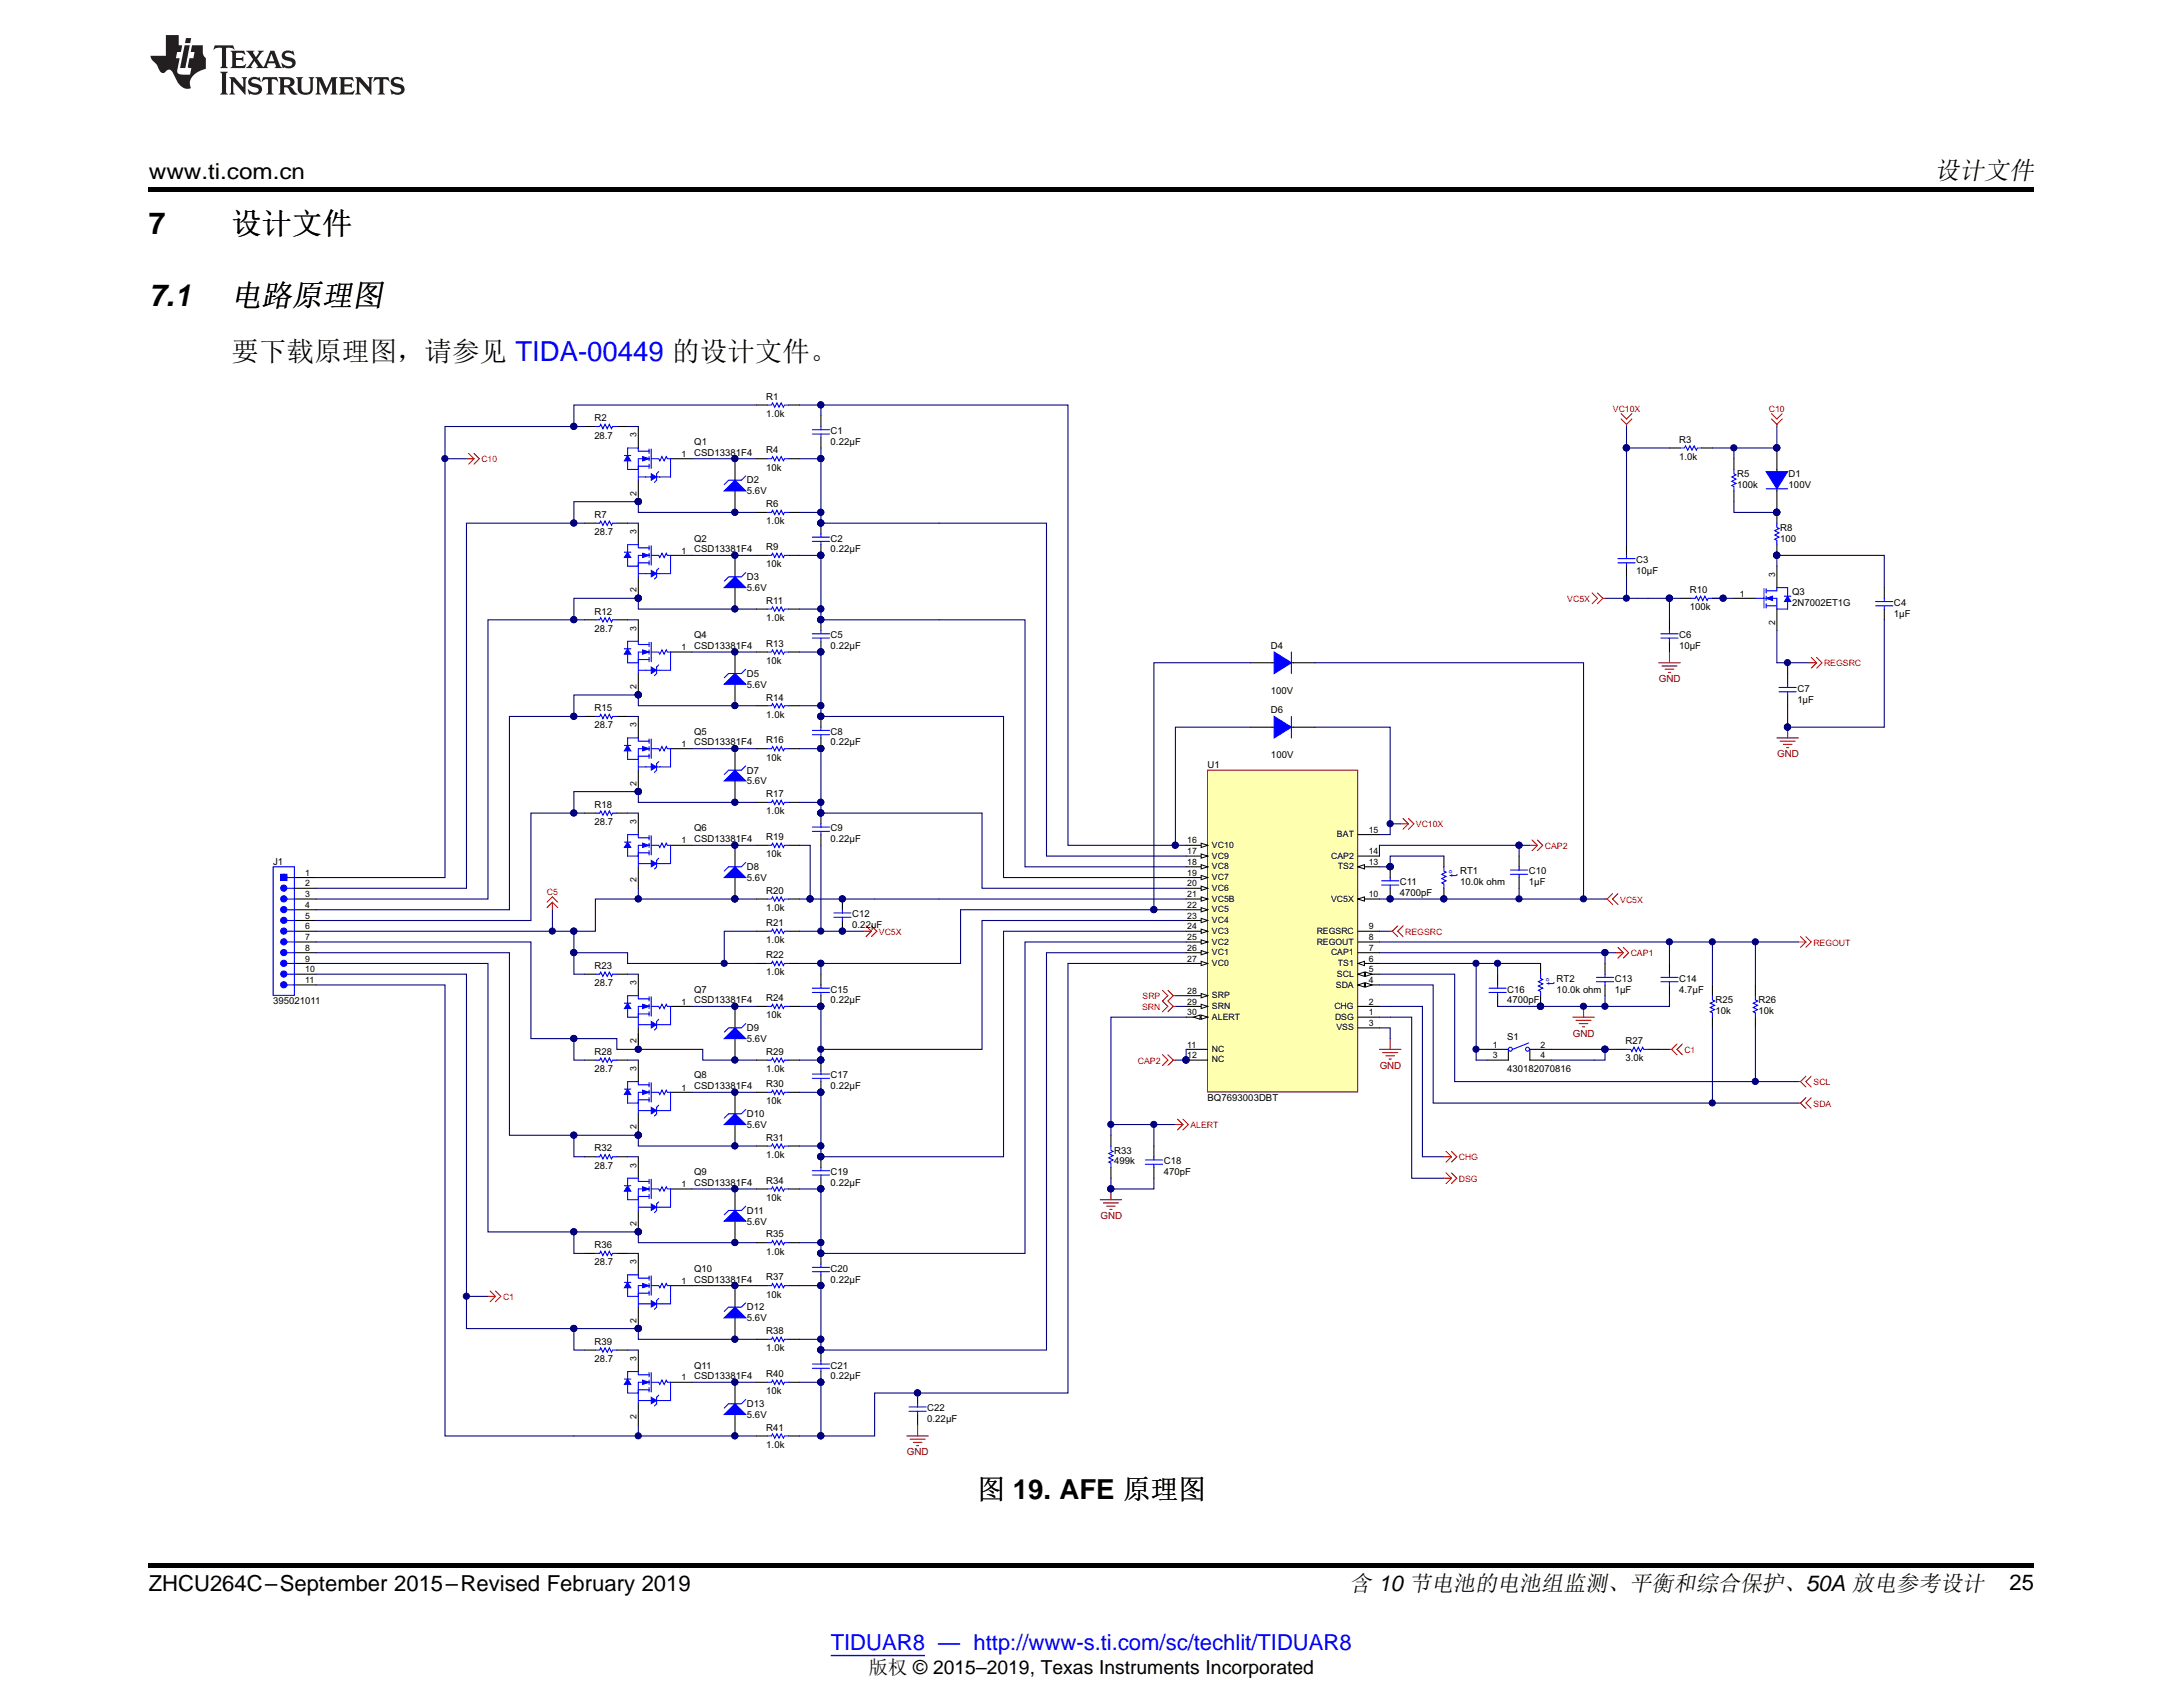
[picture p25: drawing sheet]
<svg xmlns="http://www.w3.org/2000/svg" width="279mm" height="216mm" viewBox="0 0 279 216" stroke-linecap="round" stroke-linejoin="round" font-family="sans-serif">
<defs><g id="words">
<g font-size="3.9">
<text x="19" y="30">7</text>
<text x="29.6" y="30">设计文件</text>
<text x="19" y="39.2">7.1</text>
<text x="29.6" y="39.2">电路原理图</text>
</g>
<g font-size="3.5">
<text x="29.6" y="46.2">要下载原理图，请参见 TIDA-00449 的设计文件。</text>
<text x="125.1" y="191.9">图 19. AFE 原理图</text>
</g>
<text font-size="3.2" x="247.6" y="23">设计文件</text>
<text font-size="2.9" x="172.7" y="203.6">含 10 节电池的电池组监测、平衡和综合保护、50A 放电参考设计</text>
<g font-size="2.8">
<text x="19" y="23">www.ti.com.cn</text>
<text x="19" y="203.6">ZHCU264C–September 2015–Revised February 2019</text>
<text x="257.2" y="203.5">25</text>
</g>
<text font-size="2.8" fill="#00f" x="106.3" y="211.2">TIDUAR8 — http://www-s.ti.com/sc/techlit/TIDUAR8</text>
<text font-size="2.5" x="111.2" y="214.2">版权 © 2015–2019, Texas Instruments Incorporated</text>
<g font-size="1.5" fill="#00f">
<text x="186.5" y="112.3" transform="rotate(-90 186.5 112.3)">t°</text>
<text x="198.9" y="126.1" transform="rotate(-90 198.9 126.1)">t°</text>
</g>
<g font-size="1.3" fill="#800000">
<text x="212.3" y="87.3">GND</text>
<text x="227.5" y="96.9">GND</text>
<text x="176.6" y="136.8">GND</text>
<text x="201.3" y="132.7">GND</text>
<text x="140.8" y="156">GND</text>
<text x="116.1" y="186.3">GND</text>
</g>
<g font-size="1.2">
<text x="76.1" y="53.9">R2</text>
<text x="98.1" y="53.4">1.0k</text>
<text x="98.1" y="51.2">R1</text>
<text x="76.1" y="56.1">28.7</text>
<text x="88.8" y="56.9">Q1</text>
<text x="88.8" y="58.3">CSD13381F4</text>
<text x="98.1" y="58">R4</text>
<text x="106.3" y="56.9">0.22µF</text>
<text x="106.3" y="55.5">C1</text>
<text x="214.9" y="58.9">1.0k</text>
<text x="214.9" y="56.7">R3</text>
<text x="95.6" y="63.3">5.6V</text>
<text x="95.6" y="61.9">D2</text>
<text x="98.1" y="64.9">R6</text>
<text x="98.1" y="60.2">10k</text>
<text x="222.3" y="62.4">100k</text>
<text x="222.3" y="61">R5</text>
<text x="228.9" y="62.4">100V</text>
<text x="228.9" y="61">D1</text>
<text x="76.1" y="68.5">28.7</text>
<text x="76.1" y="66.3">R7</text>
<text x="88.8" y="69.3">Q2</text>
<text x="88.8" y="70.7">CSD13381F4</text>
<text x="98.1" y="67.1">1.0k</text>
<text x="98.1" y="70.4">R9</text>
<text x="106.3" y="70.7">0.22µF</text>
<text x="106.3" y="69.3">C2</text>
<text x="227.8" y="69.3">100</text>
<text x="227.8" y="67.9">R8</text>
<text x="95.6" y="75.6">5.6V</text>
<text x="95.6" y="74.3">D3</text>
<text x="98.1" y="77.3">R11</text>
<text x="98.1" y="72.6">10k</text>
<text x="209.4" y="73.4">10µF</text>
<text x="209.4" y="72">C3</text>
<text x="216.3" y="75.9">R10</text>
<text x="229.4" y="76.2">Q3</text>
<text x="229.4" y="77.5">2N7002ET1G</text>
<text x="242.4" y="77.5">C4</text>
<text x="76.1" y="80.8">28.7</text>
<text x="76.1" y="78.7">R12</text>
<text x="88.8" y="81.7">Q4</text>
<text x="88.8" y="83">CSD13381F4</text>
<text x="98.1" y="79.5">1.0k</text>
<text x="98.1" y="82.8">R13</text>
<text x="106.3" y="83">0.22µF</text>
<text x="106.3" y="81.7">C5</text>
<text x="162.7" y="83">D4</text>
<text x="214.9" y="83">10µF</text>
<text x="214.9" y="81.7">C6</text>
<text x="216.3" y="78.1">100k</text>
<text x="242.4" y="78.9">1µF</text>
<text x="95.6" y="88">5.6V</text>
<text x="95.6" y="86.6">D5</text>
<text x="98.1" y="89.7">R14</text>
<text x="98.1" y="85">10k</text>
<text x="162.7" y="88.8">100V</text>
<text x="230" y="89.9">1µF</text>
<text x="230" y="88.5">C7</text>
<text x="76.1" y="93.2">28.7</text>
<text x="76.1" y="91">R15</text>
<text x="88.8" y="94">Q5</text>
<text x="88.8" y="95.4">CSD13381F4</text>
<text x="98.1" y="91.8">1.0k</text>
<text x="98.1" y="95.1">R16</text>
<text x="106.3" y="95.4">0.22µF</text>
<text x="106.3" y="94">C8</text>
<text x="162.7" y="91.3">D6</text>
<text x="95.6" y="100.4">5.6V</text>
<text x="95.6" y="99">D7</text>
<text x="98.1" y="97.3">10k</text>
<text x="154.5" y="98.3">U1</text>
<text x="162.7" y="97.1">100V</text>
<text x="76.1" y="105.6">28.7</text>
<text x="76.1" y="103.4">R18</text>
<text x="88.8" y="106.4">Q6</text>
<text x="88.8" y="107.8">CSD13381F4</text>
<text x="98.1" y="104.2">1.0k</text>
<text x="98.1" y="102">R17</text>
<text x="98.1" y="107.5">R19</text>
<text x="106.3" y="107.8">0.22µF</text>
<text x="106.3" y="106.4">C9</text>
<text x="34.9" y="110.7">J1</text>
<text x="95.6" y="112.7">5.6V</text>
<text x="95.6" y="111.4">D8</text>
<text x="98.1" y="109.7">10k</text>
<text x="179.2" y="113.3">C11</text>
<text x="186.9" y="113.3">10.0k ohm</text>
<text x="186.9" y="111.9">RT1</text>
<text x="195.7" y="111.9">C10</text>
<text x="195.7" y="113.3">1µF</text>
<text x="98.1" y="116.6">1.0k</text>
<text x="98.1" y="114.4">R20</text>
<text x="98.1" y="118.5">R21</text>
<text x="109.1" y="118.8">0.22µF</text>
<text x="109.1" y="117.4">C12</text>
<text x="179.2" y="114.7">4700pF</text>
<text x="76.1" y="124">R23</text>
<text x="98.1" y="120.7">1.0k</text>
<text x="98.1" y="124.8">1.0k</text>
<text x="98.1" y="122.6">R22</text>
<text x="199.2" y="125.7">RT2</text>
<text x="206.7" y="125.7">C13</text>
<text x="214.9" y="125.7">C14</text>
<text x="34.9" y="128.5">395021011</text>
<text x="76.1" y="126.2">28.7</text>
<text x="88.8" y="127">Q7</text>
<text x="88.8" y="128.4">CSD13381F4</text>
<text x="95.6" y="132">D9</text>
<text x="98.1" y="130.3">10k</text>
<text x="98.1" y="128.1">R24</text>
<text x="106.3" y="128.4">0.22µF</text>
<text x="106.3" y="127">C15</text>
<text x="192.9" y="128.4">4700pF</text>
<text x="192.9" y="127">C16</text>
<text x="199.2" y="127">10.0k ohm</text>
<text x="206.7" y="127">1µF</text>
<text x="214.9" y="127">4.7µF</text>
<text x="219.6" y="129.8">10k</text>
<text x="219.6" y="128.4">R25</text>
<text x="225.1" y="129.8">10k</text>
<text x="225.1" y="128.4">R26</text>
<text x="76.1" y="137.2">28.7</text>
<text x="76.1" y="135">R28</text>
<text x="95.6" y="133.4">5.6V</text>
<text x="98.1" y="137.2">1.0k</text>
<text x="98.1" y="135">R29</text>
<text x="192.9" y="133.1">S1</text>
<text x="192.9" y="137.2">430182070816</text>
<text x="208" y="135.8">3.0k</text>
<text x="208" y="133.6">R27</text>
<text x="88.8" y="138">Q8</text>
<text x="88.8" y="139.4">CSD13381F4</text>
<text x="95.6" y="143">D10</text>
<text x="98.1" y="141.3">10k</text>
<text x="98.1" y="139.1">R30</text>
<text x="106.3" y="139.4">0.22µF</text>
<text x="106.3" y="138">C17</text>
<text x="154.5" y="140.9">BQ7693003DBT</text>
<text x="76.1" y="149.6">28.7</text>
<text x="76.1" y="147.4">R32</text>
<text x="95.6" y="144.3">5.6V</text>
<text x="98.1" y="148.2">1.0k</text>
<text x="98.1" y="146">R31</text>
<text x="142.6" y="149">499k</text>
<text x="142.6" y="147.7">R33</text>
<text x="148.9" y="149">C18</text>
<text x="88.8" y="150.4">Q9</text>
<text x="88.8" y="151.8">CSD13381F4</text>
<text x="95.6" y="155.3">D11</text>
<text x="98.1" y="153.7">10k</text>
<text x="98.1" y="151.5">R34</text>
<text x="106.3" y="151.8">0.22µF</text>
<text x="106.3" y="150.4">C19</text>
<text x="148.9" y="150.4">470pF</text>
<text x="76.1" y="161.9">28.7</text>
<text x="76.1" y="159.7">R36</text>
<text x="95.6" y="156.7">5.6V</text>
<text x="98.1" y="160.6">1.0k</text>
<text x="98.1" y="158.4">R35</text>
<text x="88.8" y="162.7">Q10</text>
<text x="88.8" y="164.1">CSD13381F4</text>
<text x="95.6" y="167.7">D12</text>
<text x="98.1" y="166.1">10k</text>
<text x="98.1" y="163.9">R37</text>
<text x="106.3" y="164.1">0.22µF</text>
<text x="106.3" y="162.7">C20</text>
<text x="76.1" y="172.1">R39</text>
<text x="95.6" y="169.1">5.6V</text>
<text x="98.1" y="172.9">1.0k</text>
<text x="98.1" y="170.7">R38</text>
<text x="76.1" y="174.3">28.7</text>
<text x="88.8" y="175.1">Q11</text>
<text x="88.8" y="176.5">CSD13381F4</text>
<text x="98.1" y="178.4">10k</text>
<text x="98.1" y="176.2">R40</text>
<text x="106.3" y="176.5">0.22µF</text>
<text x="106.3" y="175.1">C21</text>
<text x="95.6" y="181.4">5.6V</text>
<text x="95.6" y="180.1">D13</text>
<text x="98.1" y="185.3">1.0k</text>
<text x="98.1" y="183.1">R41</text>
<text x="118.7" y="182">0.22µF</text>
<text x="118.7" y="180.6">C22</text>
</g>
<g font-size="1.1" fill="#f00">
<text x="206.4" y="52.7">VC10X</text>
<text x="226.4" y="52.7">C10</text>
<text x="61.6" y="59.2">C10</text>
<text x="200.6" y="77">VC5X</text>
<text x="233.5" y="85.3">REGSRC</text>
<text x="181.2" y="105.9">VC10X</text>
<text x="197.7" y="108.6">CAP2</text>
<text x="70" y="114.6">C5</text>
<text x="112.5" y="119.6">VC5X</text>
<text x="179.9" y="119.6">REGSRC</text>
<text x="207.4" y="115.5">VC5X</text>
<text x="208.7" y="122.4">CAP1</text>
<text x="232.1" y="121">REGOUT</text>
<text x="146.2" y="129.3">SRN</text>
<text x="146.2" y="127.9">SRP</text>
<text x="145.6" y="136.1">CAP2</text>
<text x="215.6" y="134.8">C1</text>
<text x="232.1" y="138.9">SCL</text>
<text x="232.1" y="141.6">SDA</text>
<text x="152.4" y="144.4">ALERT</text>
<text x="186.7" y="148.5">CHG</text>
<text x="186.7" y="151.2">DSG</text>
<text x="64.4" y="166.4">C1</text>
</g>
<g font-size="1.1">
<text x="81.5" y="56" transform="rotate(-90 81.5 56)">3</text>
<text x="87.2" y="58.5">1</text>
<text x="81.5" y="63.5" transform="rotate(-90 81.5 63.5)">2</text>
<text x="81.5" y="68.3" transform="rotate(-90 81.5 68.3)">3</text>
<text x="87.2" y="70.9">1</text>
<text x="81.5" y="75.8" transform="rotate(-90 81.5 75.8)">2</text>
<text x="222.7" y="76.4">1</text>
<text x="227.2" y="73.8" transform="rotate(-90 227.2 73.8)">3</text>
<text x="81.5" y="80.7" transform="rotate(-90 81.5 80.7)">3</text>
<text x="87.2" y="83.2">1</text>
<text x="227.2" y="79.9" transform="rotate(-90 227.2 79.9)">2</text>
<text x="81.5" y="88.2" transform="rotate(-90 81.5 88.2)">2</text>
<text x="81.5" y="93.1" transform="rotate(-90 81.5 93.1)">3</text>
<text x="87.2" y="95.6">1</text>
<text x="81.5" y="100.5" transform="rotate(-90 81.5 100.5)">2</text>
<text x="81.5" y="105.4" transform="rotate(-90 81.5 105.4)">3</text>
<text x="87.2" y="107.9">1</text>
<text x="152" y="107.9">16</text>
<text x="171.1" y="107.1">BAT</text>
<text x="175.2" y="106.6">15</text>
<text x="39.1" y="112.1">1</text>
<text x="39.1" y="113.4">2</text>
<text x="81.5" y="112.9" transform="rotate(-90 81.5 112.9)">2</text>
<text x="152" y="109.3">17</text>
<text x="152" y="110.7">18</text>
<text x="152" y="112.1">19</text>
<text x="152" y="113.4">20</text>
<text x="155.1" y="108.5">VC10</text>
<text x="155.1" y="109.9">VC9</text>
<text x="155.1" y="111.2">VC8</text>
<text x="155.1" y="112.6">VC7</text>
<text x="155.1" y="114">VC6</text>
<text x="170.4" y="109.9">CAP2</text>
<text x="171.2" y="111.2">TS2</text>
<text x="175.2" y="109.3">14</text>
<text x="175.2" y="110.7">13</text>
<text x="39.1" y="117.6">5</text>
<text x="39.1" y="116.2">4</text>
<text x="39.1" y="114.8">3</text>
<text x="39.1" y="118.9">6</text>
<text x="152" y="114.8">21</text>
<text x="152" y="116.2">22</text>
<text x="152" y="117.6">23</text>
<text x="152" y="118.9">24</text>
<text x="155.1" y="115.4">VC5B</text>
<text x="155.1" y="116.7">VC5</text>
<text x="155.1" y="118.1">VC4</text>
<text x="155.1" y="119.5">VC3</text>
<text x="168.5" y="119.5">REGSRC</text>
<text x="170.4" y="115.4">VC5X</text>
<text x="175.2" y="118.9">9</text>
<text x="175.2" y="114.8">10</text>
<text x="39.1" y="120.3">7</text>
<text x="39.1" y="121.7">8</text>
<text x="39.1" y="123.1">9</text>
<text x="39.1" y="124.4">10</text>
<text x="39.1" y="125.8">11</text>
<text x="152" y="120.3">25</text>
<text x="152" y="121.7">26</text>
<text x="152" y="123.1">27</text>
<text x="155.1" y="120.9">VC2</text>
<text x="155.1" y="122.2">VC1</text>
<text x="155.1" y="123.6">VC0</text>
<text x="168.5" y="120.9">REGOUT</text>
<text x="170.4" y="122.2">CAP1</text>
<text x="171.1" y="125">SCL</text>
<text x="171.2" y="123.6">TS1</text>
<text x="175.2" y="125.8">4</text>
<text x="175.2" y="120.3">8</text>
<text x="175.2" y="121.7">7</text>
<text x="175.2" y="123.1">6</text>
<text x="175.2" y="124.4">5</text>
<text x="81.5" y="126.1" transform="rotate(-90 81.5 126.1)">3</text>
<text x="87.2" y="128.6">1</text>
<text x="152" y="129.9">30</text>
<text x="152" y="127.2">28</text>
<text x="152" y="128.6">29</text>
<text x="155.1" y="127.7">SRP</text>
<text x="155.1" y="129.1">SRN</text>
<text x="155.1" y="130.5">ALERT</text>
<text x="170.8" y="129.1">CHG</text>
<text x="170.9" y="130.5">DSG</text>
<text x="171" y="126.4">SDA</text>
<text x="171" y="131.9">VSS</text>
<text x="175.2" y="129.9">1</text>
<text x="175.2" y="131.3">3</text>
<text x="175.2" y="128.6">2</text>
<text x="81.5" y="137.1" transform="rotate(-90 81.5 137.1)">3</text>
<text x="81.5" y="133.5" transform="rotate(-90 81.5 133.5)">2</text>
<text x="152" y="134.1">11</text>
<text x="152" y="135.4">12</text>
<text x="155.1" y="134.6">NC</text>
<text x="155.1" y="136">NC</text>
<text x="191.1" y="134.1">1</text>
<text x="191.1" y="135.4">3</text>
<text x="197.2" y="134.1">2</text>
<text x="197.2" y="135.4">4</text>
<text x="87.2" y="139.6">1</text>
<text x="81.5" y="149.4" transform="rotate(-90 81.5 149.4)">3</text>
<text x="81.5" y="144.5" transform="rotate(-90 81.5 144.5)">2</text>
<text x="87.2" y="151.9">1</text>
<text x="81.5" y="161.8" transform="rotate(-90 81.5 161.8)">3</text>
<text x="81.5" y="156.9" transform="rotate(-90 81.5 156.9)">2</text>
<text x="87.2" y="164.3">1</text>
<text x="81.5" y="169.3" transform="rotate(-90 81.5 169.3)">2</text>
<text x="81.5" y="174.1" transform="rotate(-90 81.5 174.1)">3</text>
<text x="87.2" y="176.7">1</text>
<text x="81.5" y="181.7" transform="rotate(-90 81.5 181.7)">2</text>
</g>
</g></defs>
<path d="M19 200h241.3v.6h-241.3z" fill="#000"/>
<path d="M154.6 98.6h19.2v41.2h-19.2z" fill="#ffffb0"/>
<path d="M154.6 98.6h19.2v41.2h-19.2z" fill="none" stroke="#800000" stroke-width=".13"/>
<path d="M173.8 130.2h2.8M173.8 128.8h2.8M173.8 131.5h2.8M173.8 126.1h2.8" fill="none" stroke="#000" stroke-width=".14"/>
<path d="M173.8 126.1l.8-.3v.5z" fill="#fff"/>
<path d="M173.8 126.1l.8-.3v.5z" fill="none" stroke="#000" stroke-width=".13"/>
<path d="M174.8 125.8l.8 .3-.8 .2z" fill="#fff"/>
<path d="M174.8 125.8l.8 .3-.8 .2z" fill="none" stroke="#000" stroke-width=".13"/>
<path d="M173.8 124.7h2.8" fill="none" stroke="#000" stroke-width=".14"/>
<path d="M173.8 124.7l.8-.3v.6z" fill="#fff"/>
<path d="M173.8 124.7l.8-.3v.6z" fill="none" stroke="#000" stroke-width=".13"/>
<path d="M174.8 124.4l.8 .3-.8 .3z" fill="#fff"/>
<path d="M174.8 124.4l.8 .3-.8 .3z" fill="none" stroke="#000" stroke-width=".13"/>
<path d="M173.8 123.3h2.8" fill="none" stroke="#000" stroke-width=".14"/>
<path d="M173.8 123.3l.8-.3v.6z" fill="#fff"/>
<path d="M173.8 123.3l.8-.3v.6z" fill="none" stroke="#000" stroke-width=".13"/>
<path d="M173.8 119.2h2.8M173.8 115.1h2.8M173.8 121.9h2.8M173.8 120.6h2.8" fill="none" stroke="#000" stroke-width=".14"/>
<path d="M173.8 115.1l.8-.3v.5z" fill="#fff"/>
<path d="M173.8 115.1l.8-.3v.5z" fill="none" stroke="#000" stroke-width=".13"/>
<path d="M151.8 134.3h2.8M151.8 135.7h2.8" fill="none" stroke="#000" stroke-width=".14"/>
<circle cx="151.8" cy="135.7" r=".39" fill="#000080"/>
<circle cx="151.8" cy="135.7" r=".39" fill="none" stroke="#000080" stroke-width=".13"/>
<path d="M173.8 110.9h2.8" fill="none" stroke="#000" stroke-width=".14"/>
<path d="M173.8 110.9l.8-.2v.5z" fill="#fff"/>
<path d="M173.8 110.9l.8-.2v.5z" fill="none" stroke="#000" stroke-width=".13"/>
<path d="M151.8 108.2h2.8M173.8 109.6h2.8M173.8 106.8h2.8" fill="none" stroke="#000" stroke-width=".14"/>
<path d="M153.7 107.9l.9 .3-.9 .3z" fill="#fff"/>
<path d="M153.7 107.9l.9 .3-.9 .3z" fill="none" stroke="#000" stroke-width=".13"/>
<path d="M151.8 109.6h2.8" fill="none" stroke="#000" stroke-width=".14"/>
<path d="M153.7 109.3l.9 .3-.9 .2z" fill="#fff"/>
<path d="M153.7 109.3l.9 .3-.9 .2z" fill="none" stroke="#000" stroke-width=".13"/>
<path d="M151.8 110.9h2.8" fill="none" stroke="#000" stroke-width=".14"/>
<path d="M153.7 110.7l.9 .2-.9 .3z" fill="#fff"/>
<path d="M153.7 110.7l.9 .2-.9 .3z" fill="none" stroke="#000" stroke-width=".13"/>
<path d="M151.8 112.3h2.8" fill="none" stroke="#000" stroke-width=".14"/>
<path d="M153.7 112l.9 .3-.9 .3z" fill="#fff"/>
<path d="M153.7 112l.9 .3-.9 .3z" fill="none" stroke="#000" stroke-width=".13"/>
<path d="M151.8 113.7h2.8" fill="none" stroke="#000" stroke-width=".14"/>
<path d="M153.7 113.4l.9 .3-.9 .3z" fill="#fff"/>
<path d="M153.7 113.4l.9 .3-.9 .3z" fill="none" stroke="#000" stroke-width=".13"/>
<path d="M151.8 115.1h2.8" fill="none" stroke="#000" stroke-width=".14"/>
<path d="M153.7 114.8l.9 .3-.9 .2z" fill="#fff"/>
<path d="M153.7 114.8l.9 .3-.9 .2z" fill="none" stroke="#000" stroke-width=".13"/>
<path d="M151.8 116.4h2.8" fill="none" stroke="#000" stroke-width=".14"/>
<path d="M153.7 116.2l.9 .2-.9 .3z" fill="#fff"/>
<path d="M153.7 116.2l.9 .2-.9 .3z" fill="none" stroke="#000" stroke-width=".13"/>
<path d="M151.8 117.8h2.8" fill="none" stroke="#000" stroke-width=".14"/>
<path d="M153.7 117.5l.9 .3-.9 .3z" fill="#fff"/>
<path d="M153.7 117.5l.9 .3-.9 .3z" fill="none" stroke="#000" stroke-width=".13"/>
<path d="M151.8 119.2h2.8" fill="none" stroke="#000" stroke-width=".14"/>
<path d="M153.7 118.9l.9 .3-.9 .3z" fill="#fff"/>
<path d="M153.7 118.9l.9 .3-.9 .3z" fill="none" stroke="#000" stroke-width=".13"/>
<path d="M151.8 120.6h2.8" fill="none" stroke="#000" stroke-width=".14"/>
<path d="M153.7 120.3l.9 .3-.9 .2z" fill="#fff"/>
<path d="M153.7 120.3l.9 .3-.9 .2z" fill="none" stroke="#000" stroke-width=".13"/>
<path d="M151.8 121.9h2.8" fill="none" stroke="#000" stroke-width=".14"/>
<path d="M153.7 121.7l.9 .2-.9 .3z" fill="#fff"/>
<path d="M153.7 121.7l.9 .2-.9 .3z" fill="none" stroke="#000" stroke-width=".13"/>
<path d="M151.8 123.3h2.8" fill="none" stroke="#000" stroke-width=".14"/>
<path d="M153.7 123l.9 .3-.9 .3z" fill="#fff"/>
<path d="M153.7 123l.9 .3-.9 .3z" fill="none" stroke="#000" stroke-width=".13"/>
<path d="M151.8 127.4h2.8" fill="none" stroke="#000" stroke-width=".14"/>
<path d="M153.7 127.2l.9 .2-.9 .3z" fill="#fff"/>
<path d="M153.7 127.2l.9 .2-.9 .3z" fill="none" stroke="#000" stroke-width=".13"/>
<path d="M151.8 128.8h2.8" fill="none" stroke="#000" stroke-width=".14"/>
<path d="M153.7 128.5l.9 .3-.9 .3z" fill="#fff"/>
<path d="M153.7 128.5l.9 .3-.9 .3z" fill="none" stroke="#000" stroke-width=".13"/>
<path d="M151.8 130.2h2.8" fill="none" stroke="#000" stroke-width=".14"/>
<path d="M153.7 129.9l.9 .3-.9 .2z" fill="#fff"/>
<path d="M153.7 129.9l.9 .3-.9 .2z" fill="none" stroke="#000" stroke-width=".13"/>
<path d="M152.8 130.2l.8-.3v.5z" fill="#fff"/>
<path d="M152.8 130.2l.8-.3v.5z" fill="none" stroke="#000" stroke-width=".13"/>
<circle cx="151.8" cy="135.7" r=".39" fill="#000080"/>
<circle cx="151.8" cy="135.7" r=".39" fill="none" stroke="#000080" stroke-width=".13"/>
<path d="M37.7 117.8h2.8M37.7 116.4h2.8" fill="none" stroke="#000" stroke-width=".14"/>
<path d="M35 110.9h2.7v16.5h-2.7z" fill="#fff"/>
<path d="M35 110.9h2.7v16.5h-2.7zM36.7 113.7h1" fill="none" stroke="#00f" stroke-width=".14"/>
<circle cx="36.3" cy="113.7" r=".4" fill="#00f"/>
<g fill="none" stroke="#00f" stroke-width=".14">
<path d="M36.7 112.3h1"/>
<circle cx="36.3" cy="113.7" r=".4"/>
</g>
<circle cx="36.3" cy="112.3" r=".4" fill="#00f"/>
<circle cx="36.3" cy="112.3" r=".4" fill="none" stroke="#00f" stroke-width=".14"/>
<circle cx="36.3" cy="115" r=".4" fill="#00f"/>
<g fill="none" stroke="#00f" stroke-width=".14">
<path d="M36.7 115.1h1"/>
<circle cx="36.3" cy="115" r=".4"/>
</g>
<path d="M37.7 112.3h2.8M37.7 113.7h2.8M37.7 115.1h2.8" fill="none" stroke="#000" stroke-width=".14"/>
<circle cx="36.3" cy="116.4" r=".4" fill="#00f"/>
<g fill="none" stroke="#00f" stroke-width=".14">
<path d="M36.7 116.4h1"/>
<circle cx="36.3" cy="116.4" r=".4"/>
</g>
<circle cx="36.3" cy="117.8" r=".4" fill="#00f"/>
<g fill="none" stroke="#00f" stroke-width=".14">
<path d="M36.7 117.8h1"/>
<circle cx="36.3" cy="117.8" r=".4"/>
</g>
<path d="M37.7 119.2h2.8" fill="none" stroke="#000" stroke-width=".14"/>
<circle cx="36.3" cy="119.2" r=".4" fill="#00f"/>
<g fill="none" stroke="#00f" stroke-width=".14">
<path d="M36.7 119.2h1"/>
<circle cx="36.3" cy="119.2" r=".4"/>
</g>
<path d="M37.7 120.6h2.8" fill="none" stroke="#000" stroke-width=".14"/>
<circle cx="36.3" cy="120.5" r=".4" fill="#00f"/>
<g fill="none" stroke="#00f" stroke-width=".14">
<path d="M36.7 120.6h1"/>
<circle cx="36.3" cy="120.5" r=".4"/>
</g>
<path d="M37.7 121.9h2.8M37.7 123.3h2.8M37.7 124.7h2.8" fill="none" stroke="#000" stroke-width=".14"/>
<circle cx="36.3" cy="121.9" r=".4" fill="#00f"/>
<g fill="none" stroke="#00f" stroke-width=".14">
<path d="M36.7 121.9h1"/>
<circle cx="36.3" cy="121.9" r=".4"/>
</g>
<circle cx="36.3" cy="123.3" r=".4" fill="#00f"/>
<g fill="none" stroke="#00f" stroke-width=".14">
<path d="M36.7 123.3h1"/>
<circle cx="36.3" cy="123.3" r=".4"/>
</g>
<circle cx="36.3" cy="124.7" r=".4" fill="#00f"/>
<g fill="none" stroke="#00f" stroke-width=".14">
<path d="M36.7 124.7h1"/>
<circle cx="36.3" cy="124.7" r=".4"/>
</g>
<path d="M37.7 126.1h2.8" fill="none" stroke="#000" stroke-width=".14"/>
<circle cx="36.3" cy="126" r=".4" fill="#00f"/>
<g fill="none" stroke="#00f" stroke-width=".14">
<path d="M36.7 126.1h1"/>
<circle cx="36.3" cy="126" r=".4"/>
</g>
<path d="M35.9 111.9h.8v.8h-.8z" fill="#00f"/>
<path d="M35.9 111.9h.8v.8h-.8zM79.9 176.5h.8M80.3 177.2v1.1M81.7 175.9h1.4M81.7 177.9h1.4M83.1 176.9h-1.4v1.4M83.1 175.7v.5M83.1 176.6v.6M83.1 177.6v.5M83.3 175.7v2.4" fill="none" stroke="#00f" stroke-width=".14"/>
<path d="M81.7 172.8v2.7M85.8 176.9h2.8" fill="none" stroke="#000" stroke-width=".14"/>
<path d="M82.2 176.6l.9 .3-.9 .3z" fill="#00f"/>
<path d="M82.2 176.6l.9 .3-.9 .3z" fill="none" stroke="#00f" stroke-width=".13"/>
<path d="M80.3 175.5v1M81.7 175.5v.4M81.7 177.9v.4h-1.4" fill="none" stroke="#00f" stroke-width=".14"/>
<path d="M81.7 179.7v2.7" fill="none" stroke="#000" stroke-width=".14"/>
<path d="M80.3 176.5l.4 .7h-.8z" fill="#00f"/>
<path d="M80.3 176.5l.4 .7h-.8z" fill="none" stroke="#00f" stroke-width=".13"/>
<path d="M80.3 175.5h1.4M81.7 178.3v1.4M82.7 179.2h1.1M84 178.8v.9M84.4 179.2h1.4" fill="none" stroke="#00f" stroke-width=".14"/>
<path d="M83.3 178.8l.7 .4-.7 .5z" fill="#00f"/>
<path d="M83.3 178.8l.7 .4-.7 .5z" fill="none" stroke="#00f" stroke-width=".13"/>
<path d="M81.7 179.2h1M83.3 176.9h1l.1 .3 .3-.6 .3 .6 .3-.6 .1 .3h.4v2.3M84 179.7l-.2 .2M84 179.2h.4M84.3 178.6l-.3 .2" fill="none" stroke="#00f" stroke-width=".14"/>
<path d="M150.4 127.4h1.4M150.4 128.8h1.4" fill="none" stroke="#000080" stroke-width=".14"/>
<path d="M160.1 93.1h8.2" fill="none" stroke="#000" stroke-width=".14"/>
<path d="M163.1 91.7l2.2 1.4-2.2 1.3z" fill="#00f"/>
<path d="M163.1 91.7l2.2 1.4-2.2 1.3zM165.3 91.7v2.7" fill="none" stroke="#00f" stroke-width=".14"/>
<path d="M160.1 84.8h8.2" fill="none" stroke="#000" stroke-width=".14"/>
<path d="M163.1 83.4l2.2 1.4-2.2 1.4z" fill="#00f"/>
<path d="M163.1 83.4l2.2 1.4-2.2 1.4zM165.3 83.4v2.8" fill="none" stroke="#00f" stroke-width=".14"/>
<g fill="none" stroke="#f00" stroke-width=".14">
<path d="M148.8 126.7l.7 .7-.7 .7 .7 .7-.7 .7M149.5 126.7l.7 .7M150.2 128.8l-.7 .7M150.2 127.4l-.7 .7 .7 .7M150.2 128.8h.2M150.2 127.4h.2M184.8 148h1M184.8 150.8h1M185.1 147.4l.7 .6M185.1 150.1l.7 .7M185.8 147.4l.7 .6-.7 .7M185.8 150.1l.7 .7-.7 .7"/>
<path d="M185.8 148l-.7 .7M185.8 150.8l-.7 .7"/>
</g>
<path d="M160.1 93.1h-9.7v15.1h1.4" fill="none" stroke="#000080" stroke-width=".14"/>
<circle cx="150.4" cy="108.2" r=".39" fill="#000080"/>
<circle cx="150.4" cy="108.2" r=".39" fill="none" stroke="#000080" stroke-width=".13"/>
<path d="M160.1 84.8h-12.4v31.6h4.1M168.3 93.1h9.6v13.7h-1.3" fill="none" stroke="#000080" stroke-width=".14"/>
<circle cx="147.7" cy="116.4" r=".4" fill="#000080"/>
<circle cx="147.7" cy="116.4" r=".4" fill="none" stroke="#000080" stroke-width=".13"/>
<path d="M176.6 131.5h1.3v1.4M176.6 128.8h1.3M176.6 130.2h1.3" fill="none" stroke="#000080" stroke-width=".14"/>
<path d="M176.6 134.3h2.7M177 134.7h1.9M177.4 135.1h1.1M177.8 135.5h.3M177.9 132.9v1.4" fill="none" stroke="#800000" stroke-width=".14"/>
<path d="M184.8 109.6v1.3M184.8 113.7v1.4" fill="none" stroke="#000" stroke-width=".14"/>
<circle cx="184.8" cy="115" r=".4" fill="#000080"/>
<circle cx="184.8" cy="115" r=".4" fill="none" stroke="#000080" stroke-width=".13"/>
<path d="M184.8 110.9v.6l.3 .1-.6 .3 .6 .3-.6 .2 .6 .3-.6 .3 .3 .1v.6" fill="none" stroke="#00f" stroke-width=".14"/>
<circle cx="184.8" cy="115" r=".4" fill="#000080"/>
<circle cx="184.8" cy="115" r=".4" fill="none" stroke="#000080" stroke-width=".13"/>
<path d="M184.8 109.6h-6.9v1.3" fill="none" stroke="#000080" stroke-width=".14"/>
<circle cx="177.9" cy="110.9" r=".4" fill="#000080"/>
<circle cx="177.9" cy="110.9" r=".4" fill="none" stroke="#000080" stroke-width=".13"/>
<path d="M205.4 115.1h.3M205.7 115.1l.7 .6M206.4 114.4l-.7 .7M207.1 114.4l-.7 .7 .7 .6" fill="none" stroke="#f00" stroke-width=".14"/>
<path d="M176.6 110.9h1.3" fill="none" stroke="#000080" stroke-width=".14"/>
<circle cx="177.9" cy="110.9" r=".4" fill="#000080"/>
<circle cx="177.9" cy="110.9" r=".4" fill="none" stroke="#000080" stroke-width=".13"/>
<path d="M177.9 119.2h.3M178.2 119.2l.7 .7M178.9 118.5l-.7 .7M179.6 118.5l-.7 .7 .7 .7" fill="none" stroke="#f00" stroke-width=".14"/>
<path d="M140.8 153.5h2.8M141.2 154h2M141.6 154.4h1.1M142.1 154.8h.2M142.2 152.2v1.3" fill="none" stroke="#800000" stroke-width=".14"/>
<circle cx="142.2" cy="152.1" r=".39" fill="#000080"/>
<circle cx="142.2" cy="152.1" r=".39" fill="none" stroke="#000080" stroke-width=".13"/>
<path d="M142.2 143.9h8.2" fill="none" stroke="#000080" stroke-width=".14"/>
<circle cx="142.2" cy="143.9" r=".39" fill="#000080"/>
<circle cx="142.2" cy="143.9" r=".39" fill="none" stroke="#000080" stroke-width=".13"/>
<path d="M142.2 150.8v1.4" fill="none" stroke="#000080" stroke-width=".14"/>
<circle cx="142.2" cy="152.1" r=".39" fill="#000080"/>
<circle cx="142.2" cy="152.1" r=".39" fill="none" stroke="#000080" stroke-width=".13"/>
<path d="M147.7 143.9v2.8" fill="none" stroke="#000080" stroke-width=".14"/>
<circle cx="147.7" cy="143.9" r=".4" fill="#000080"/>
<circle cx="147.7" cy="143.9" r=".4" fill="none" stroke="#000080" stroke-width=".13"/>
<path d="M147.7 150.8v1.4h-5.5" fill="none" stroke="#000080" stroke-width=".14"/>
<circle cx="142.2" cy="152.1" r=".39" fill="#000080"/>
<circle cx="142.2" cy="152.1" r=".39" fill="none" stroke="#000080" stroke-width=".13"/>
<path d="M150.4 143.9h1M150.7 143.2l.7 .7M151.4 143.9l-.7 .7M151.4 143.2l.7 .7-.7 .7" fill="none" stroke="#f00" stroke-width=".14"/>
<path d="M151.8 130.2h-9.6v15.1" fill="none" stroke="#000080" stroke-width=".14"/>
<path d="M197.2 123.3v1.4M197.2 127.4v1.4M213.7 123.3v1.4M213.7 126.1v1.3" fill="none" stroke="#000" stroke-width=".14"/>
<path d="M212.6 125.1h2.2M212.6 125.6h2.2M213.7 124.7v.4M213.7 125.6v.5" fill="none" stroke="#00f" stroke-width=".14"/>
<circle cx="197.2" cy="128.8" r=".4" fill="#000080"/>
<circle cx="197.2" cy="128.8" r=".4" fill="none" stroke="#000080" stroke-width=".13"/>
<path d="M197.2 124.7v.5l.3 .2-.6 .2 .6 .3-.6 .3 .6 .3-.6 .2 .3 .2v.5" fill="none" stroke="#00f" stroke-width=".14"/>
<circle cx="197.2" cy="128.8" r=".4" fill="#000080"/>
<circle cx="197.2" cy="128.8" r=".4" fill="none" stroke="#000080" stroke-width=".13"/>
<path d="M176.6 121.9h28.8v1.4M176.6 123.3h20.6" fill="none" stroke="#000080" stroke-width=".14"/>
<circle cx="205.4" cy="121.9" r=".4" fill="#000080"/>
<circle cx="205.4" cy="121.9" r=".4" fill="none" stroke="#000080" stroke-width=".13"/>
<path d="M201.3 130.2h2.8M201.7 130.6h1.9M202.1 131h1.1M202.5 131.4h.3M202.7 128.8v1.4" fill="none" stroke="#800000" stroke-width=".14"/>
<circle cx="202.7" cy="128.8" r=".4" fill="#000080"/>
<circle cx="202.7" cy="128.8" r=".4" fill="none" stroke="#000080" stroke-width=".13"/>
<path d="M213.7 127.4v1.4h-16.5" fill="none" stroke="#000080" stroke-width=".14"/>
<circle cx="197.2" cy="128.8" r=".4" fill="#000080"/>
<circle cx="197.2" cy="128.8" r=".4" fill="none" stroke="#000080" stroke-width=".13"/>
<path d="M205.4 127.4v1.4" fill="none" stroke="#000080" stroke-width=".14"/>
<circle cx="205.4" cy="128.8" r=".4" fill="#000080"/>
<circle cx="205.4" cy="128.8" r=".4" fill="none" stroke="#000080" stroke-width=".13"/>
<path d="M230.4 119.9l.7 .7M231.1 119.9l.7 .7-.7 .6M206.8 121.9h1M207.1 121.2l.7 .7M207.8 121.2l.7 .7-.7 .7M207.8 121.9l-.7 .7M230.2 120.6h.9M231.1 120.6l-.7 .6" fill="none" stroke="#f00" stroke-width=".14"/>
<path d="M205.4 121.9h1.4" fill="none" stroke="#000080" stroke-width=".14"/>
<circle cx="205.4" cy="121.9" r=".4" fill="#000080"/>
<circle cx="205.4" cy="121.9" r=".4" fill="none" stroke="#000080" stroke-width=".13"/>
<path d="M230.2 138.4h.2M230.4 138.4l.7 .7M231.1 137.7l-.7 .7M231.8 137.7l-.7 .7 .7 .7M230.2 141.2h.2M230.4 141.2l.7 .7M231.1 140.5l-.7 .7M231.8 140.5l-.7 .7 .7 .7" fill="none" stroke="#f00" stroke-width=".14"/>
<path d="M176.6 124.7h9.6v13.7h44M176.6 126.1h6.8v15.1h46.8" fill="none" stroke="#000080" stroke-width=".14"/>
<path d="M79.9 58.3h.8M80.3 59v1.1M81.7 57.7h1.4M81.7 59.7h1.4M83.1 58.7h-1.4v1.4M83.1 57.5v.5M83.1 58.4v.6M83.1 59.4v.5M83.3 57.5v2.4" fill="none" stroke="#00f" stroke-width=".14"/>
<path d="M81.7 54.6v2.7M85.8 58.7h2.8" fill="none" stroke="#000" stroke-width=".14"/>
<path d="M82.2 58.4l.9 .3-.9 .3z" fill="#00f"/>
<path d="M82.2 58.4l.9 .3-.9 .3z" fill="none" stroke="#00f" stroke-width=".13"/>
<path d="M81.7 57.3v.4M80.3 60.1h1.4" fill="none" stroke="#00f" stroke-width=".14"/>
<path d="M81.7 61.5v2.7" fill="none" stroke="#000" stroke-width=".14"/>
<circle cx="81.7" cy="64.2" r=".4" fill="#000080"/>
<circle cx="81.7" cy="64.2" r=".4" fill="none" stroke="#000080" stroke-width=".13"/>
<path d="M80.3 57.3v1M81.7 59.7v.4" fill="none" stroke="#00f" stroke-width=".14"/>
<path d="M80.3 58.3l.4 .7h-.8z" fill="#00f"/>
<path d="M80.3 58.3l.4 .7h-.8z" fill="none" stroke="#00f" stroke-width=".13"/>
<path d="M80.3 57.3h1.4M81.7 60.1v1.4M82.7 61h1.1M84 60.6v.9M84.4 61h1.4" fill="none" stroke="#00f" stroke-width=".14"/>
<path d="M83.3 60.6l.7 .4-.7 .5z" fill="#00f"/>
<path d="M83.3 60.6l.7 .4-.7 .5z" fill="none" stroke="#00f" stroke-width=".13"/>
<path d="M83.3 58.7h1l.1 .3 .3-.6 .3 .6 .3-.6 .1 .3h.4v2.3M81.7 61h1M84 61.5l-.2 .2M84 61h.4M84.3 60.4l-.3 .2" fill="none" stroke="#00f" stroke-width=".14"/>
<circle cx="81.7" cy="64.2" r=".4" fill="#000080"/>
<circle cx="81.7" cy="64.2" r=".4" fill="none" stroke="#000080" stroke-width=".13"/>
<path d="M102.3 58.7h2.8" fill="none" stroke="#000080" stroke-width=".14"/>
<circle cx="105" cy="58.7" r=".39" fill="#000080"/>
<circle cx="105" cy="58.7" r=".39" fill="none" stroke="#000080" stroke-width=".13"/>
<path d="M105.1 58.7v6.9" fill="none" stroke="#000080" stroke-width=".14"/>
<circle cx="105" cy="58.7" r=".39" fill="#000080"/>
<circle cx="105" cy="58.7" r=".39" fill="none" stroke="#000080" stroke-width=".13"/>
<circle cx="105" cy="65.6" r=".39" fill="#000080"/>
<circle cx="105" cy="65.6" r=".39" fill="none" stroke="#000080" stroke-width=".13"/>
<path d="M94.1 181v2.8" fill="none" stroke="#000" stroke-width=".14"/>
<circle cx="94.1" cy="183.8" r=".39" fill="#000080"/>
<circle cx="94.1" cy="183.8" r=".39" fill="none" stroke="#000080" stroke-width=".13"/>
<path d="M94.1 176.9v2.8" fill="none" stroke="#000" stroke-width=".14"/>
<circle cx="94.1" cy="176.9" r=".39" fill="#000080"/>
<circle cx="94.1" cy="176.9" r=".39" fill="none" stroke="#000080" stroke-width=".13"/>
<path d="M92.7 181l1.4-1.3 1.3 1.3z" fill="#00f"/>
<path d="M95.4 179.1l-.5 .6h-1.7l-.5 .5M92.7 181l1.4-1.3 1.3 1.3z" fill="none" stroke="#00f" stroke-width=".14"/>
<circle cx="94.1" cy="183.8" r=".39" fill="#000080"/>
<circle cx="94.1" cy="183.8" r=".39" fill="none" stroke="#000080" stroke-width=".13"/>
<circle cx="94.1" cy="176.9" r=".39" fill="#000080"/>
<circle cx="94.1" cy="176.9" r=".39" fill="none" stroke="#000080" stroke-width=".13"/>
<path d="M102.3 51.8h2.8v1.4M81.7 132.3v1.4M73.5 183.8h23.3" fill="none" stroke="#000080" stroke-width=".14"/>
<circle cx="105" cy="51.8" r=".39" fill="#000080"/>
<circle cx="105" cy="51.8" r=".39" fill="none" stroke="#000080" stroke-width=".13"/>
<path d="M151.8 117.8h-26.1v16.5h-20.6" fill="none" stroke="#000080" stroke-width=".14"/>
<circle cx="105" cy="134.3" r=".39" fill="#000080"/>
<circle cx="105" cy="134.3" r=".39" fill="none" stroke="#000080" stroke-width=".13"/>
<path d="M151.8 119.2h-23.4v28.8h-23.3" fill="none" stroke="#000080" stroke-width=".14"/>
<circle cx="105" cy="148" r=".39" fill="#000080"/>
<circle cx="105" cy="148" r=".39" fill="none" stroke="#000080" stroke-width=".13"/>
<path d="M122.9 116.4h24.8" fill="none" stroke="#000080" stroke-width=".14"/>
<circle cx="147.7" cy="116.4" r=".4" fill="#000080"/>
<circle cx="147.7" cy="116.4" r=".4" fill="none" stroke="#000080" stroke-width=".13"/>
<path d="M151.8 120.6h-20.6v39.8h-26.1" fill="none" stroke="#000080" stroke-width=".14"/>
<circle cx="105" cy="160.4" r=".39" fill="#000080"/>
<circle cx="105" cy="160.4" r=".39" fill="none" stroke="#000080" stroke-width=".13"/>
<path d="M151.8 121.9h-17.9v50.9h-28.8" fill="none" stroke="#000080" stroke-width=".14"/>
<circle cx="105" cy="172.8" r=".39" fill="#000080"/>
<circle cx="105" cy="172.8" r=".39" fill="none" stroke="#000080" stroke-width=".13"/>
<path d="M120.2 67h13.7v42.6h17.9M120.2 79.3h11v31.6h20.6M120.2 91.7h8.2v20.6h23.4M120.2 115.1h31.6M125.7 104.1v9.6h26.1M176.6 119.2h1.3M205.4 134.3v1.4h-1.3" fill="none" stroke="#000080" stroke-width=".14"/>
<path d="M110.6 119.2h.9M110.8 118.5l.7 .7M111.5 119.2l-.7 .7M111.5 118.5l.7 .7-.7 .7" fill="none" stroke="#f00" stroke-width=".14"/>
<circle cx="205.4" cy="134.3" r=".4" fill="#000080"/>
<circle cx="205.4" cy="134.3" r=".4" fill="none" stroke="#000080" stroke-width=".13"/>
<path d="M205.4 134.3h1.4" fill="none" stroke="#000080" stroke-width=".14"/>
<circle cx="205.4" cy="134.3" r=".4" fill="#000080"/>
<circle cx="205.4" cy="134.3" r=".4" fill="none" stroke="#000080" stroke-width=".13"/>
<path d="M204.1 134.3h1.3" fill="none" stroke="#000080" stroke-width=".14"/>
<circle cx="205.4" cy="134.3" r=".4" fill="#000080"/>
<circle cx="205.4" cy="134.3" r=".4" fill="none" stroke="#000080" stroke-width=".13"/>
<path d="M188.9 123.3v12.4h1.4" fill="none" stroke="#000080" stroke-width=".14"/>
<circle cx="188.9" cy="123.3" r=".39" fill="#000080"/>
<circle cx="188.9" cy="123.3" r=".39" fill="none" stroke="#000080" stroke-width=".13"/>
<path d="M188.9 134.3h1.4" fill="none" stroke="#000080" stroke-width=".14"/>
<circle cx="188.9" cy="134.3" r=".39" fill="#000080"/>
<circle cx="188.9" cy="134.3" r=".39" fill="none" stroke="#000080" stroke-width=".13"/>
<path d="M213.7 134.3h.2M213.9 134.3l.7 .7M214.6 133.6l-.7 .7M215.3 133.6l-.7 .7 .7 .7M62.5 165.9h.9M62.7 165.2l.7 .7M63.4 165.2l.7 .7-.7 .7M63.4 165.9l-.7 .7" fill="none" stroke="#f00" stroke-width=".14"/>
<path d="M212.3 134.3h1.4M59.7 165.9h2.8" fill="none" stroke="#000080" stroke-width=".14"/>
<circle cx="59.7" cy="165.9" r=".4" fill="#000080"/>
<circle cx="59.7" cy="165.9" r=".4" fill="none" stroke="#000080" stroke-width=".13"/>
<path d="M219.2 120.6v5.5" fill="none" stroke="#000080" stroke-width=".14"/>
<circle cx="219.2" cy="120.5" r=".39" fill="#000080"/>
<circle cx="219.2" cy="120.5" r=".39" fill="none" stroke="#000080" stroke-width=".13"/>
<path d="M224.7 120.6v5.5" fill="none" stroke="#000080" stroke-width=".14"/>
<circle cx="224.7" cy="120.5" r=".4" fill="#000080"/>
<circle cx="224.7" cy="120.5" r=".4" fill="none" stroke="#000080" stroke-width=".13"/>
<path d="M81.7 182.4v1.4" fill="none" stroke="#000080" stroke-width=".14"/>
<circle cx="81.7" cy="183.8" r=".4" fill="#000080"/>
<circle cx="81.7" cy="183.8" r=".4" fill="none" stroke="#000080" stroke-width=".13"/>
<path d="M79.9 70.7h.8M80.3 71.4v1.1M81.7 70.1h1.4M81.7 72h1.4M83.1 71.1h-1.4v1.4M83.1 69.8v.6M83.1 70.8v.6M83.1 71.8v.5M83.3 69.8v2.5" fill="none" stroke="#00f" stroke-width=".14"/>
<path d="M81.7 67v2.7M85.8 71.1h2.8" fill="none" stroke="#000" stroke-width=".14"/>
<path d="M82.2 70.8l.9 .3-.9 .3z" fill="#00f"/>
<path d="M82.2 70.8l.9 .3-.9 .3z" fill="none" stroke="#00f" stroke-width=".13"/>
<path d="M80.3 72.5h1.4M81.7 69.7v.4" fill="none" stroke="#00f" stroke-width=".14"/>
<path d="M81.7 73.8v2.8" fill="none" stroke="#000" stroke-width=".14"/>
<circle cx="81.7" cy="76.6" r=".4" fill="#000080"/>
<circle cx="81.7" cy="76.6" r=".4" fill="none" stroke="#000080" stroke-width=".13"/>
<path d="M80.3 69.7v1M81.7 72v.5" fill="none" stroke="#00f" stroke-width=".14"/>
<path d="M80.3 70.7l.4 .7h-.8z" fill="#00f"/>
<path d="M80.3 70.7l.4 .7h-.8z" fill="none" stroke="#00f" stroke-width=".13"/>
<path d="M80.3 69.7h1.4M81.7 72.5v1.3M82.7 73.4h1.1M84 73v.8M84.4 73.4h1.4" fill="none" stroke="#00f" stroke-width=".14"/>
<path d="M83.3 73l.7 .4-.7 .4z" fill="#00f"/>
<path d="M83.3 73l.7 .4-.7 .4z" fill="none" stroke="#00f" stroke-width=".13"/>
<path d="M81.7 73.4h1M83.3 71.1h1l.1 .3 .3-.6 .3 .6 .3-.6 .1 .3h.4v2.3M84 73.8l-.2 .3M84 73.4h.4M84.3 72.7l-.3 .3" fill="none" stroke="#00f" stroke-width=".14"/>
<circle cx="81.7" cy="76.6" r=".4" fill="#000080"/>
<circle cx="81.7" cy="76.6" r=".4" fill="none" stroke="#000080" stroke-width=".13"/>
<path d="M79.9 83h.8M80.3 83.7v1.1M81.7 82.5h1.4M81.7 84.4h1.4M83.1 83.4h-1.4v1.4M83.1 82.2v.6M83.1 83.2v.5M83.1 84.1v.6M83.3 82.2v2.5" fill="none" stroke="#00f" stroke-width=".14"/>
<path d="M81.7 79.3v2.8M85.8 83.4h2.8" fill="none" stroke="#000" stroke-width=".14"/>
<path d="M82.2 83.2l.9 .2-.9 .3z" fill="#00f"/>
<path d="M82.2 83.2l.9 .2-.9 .3z" fill="none" stroke="#00f" stroke-width=".13"/>
<path d="M80.3 84.8h1.4M81.7 82.1v.4" fill="none" stroke="#00f" stroke-width=".14"/>
<path d="M81.7 86.2v2.7" fill="none" stroke="#000" stroke-width=".14"/>
<circle cx="81.7" cy="88.9" r=".4" fill="#000080"/>
<circle cx="81.7" cy="88.9" r=".4" fill="none" stroke="#000080" stroke-width=".13"/>
<path d="M80.3 82.1v.9M81.7 84.4v.4" fill="none" stroke="#00f" stroke-width=".14"/>
<path d="M80.3 83l.4 .7h-.8z" fill="#00f"/>
<path d="M80.3 83l.4 .7h-.8z" fill="none" stroke="#00f" stroke-width=".13"/>
<path d="M80.3 82.1h1.4M81.7 84.8v1.4M82.7 85.8h1.1M84 85.4v.8M84.4 85.8h1.4" fill="none" stroke="#00f" stroke-width=".14"/>
<path d="M83.3 85.4l.7 .4-.7 .4z" fill="#00f"/>
<path d="M83.3 85.4l.7 .4-.7 .4z" fill="none" stroke="#00f" stroke-width=".13"/>
<path d="M81.7 85.8h1M83.3 83.4h1l.1 .3 .3-.5 .3 .5 .3-.5 .1 .2h.4v2.4M84 86.2l-.2 .3M84 85.8h.4M84.3 85.1l-.3 .3" fill="none" stroke="#00f" stroke-width=".14"/>
<circle cx="81.7" cy="88.9" r=".4" fill="#000080"/>
<circle cx="81.7" cy="88.9" r=".4" fill="none" stroke="#000080" stroke-width=".13"/>
<path d="M79.9 95.4h.8M80.3 96.1v1.1M81.7 94.9h1.4M81.7 96.8h1.4M83.1 95.8h-1.4v1.4M83.1 94.6v.5M83.1 95.5v.6M83.1 96.5v.6M83.3 94.6v2.5" fill="none" stroke="#00f" stroke-width=".14"/>
<path d="M81.7 91.7v2.7M85.8 95.8h2.8" fill="none" stroke="#000" stroke-width=".14"/>
<path d="M82.2 95.5l.9 .3-.9 .3z" fill="#00f"/>
<path d="M82.2 95.5l.9 .3-.9 .3z" fill="none" stroke="#00f" stroke-width=".13"/>
<path d="M80.3 97.2h1.4M81.7 94.4v.5" fill="none" stroke="#00f" stroke-width=".14"/>
<path d="M81.7 98.6v2.7" fill="none" stroke="#000" stroke-width=".14"/>
<circle cx="81.7" cy="101.3" r=".4" fill="#000080"/>
<circle cx="81.7" cy="101.3" r=".4" fill="none" stroke="#000080" stroke-width=".13"/>
<path d="M80.3 94.4v1M81.7 96.8v.4" fill="none" stroke="#00f" stroke-width=".14"/>
<path d="M80.3 95.4l.4 .7h-.8z" fill="#00f"/>
<path d="M80.3 95.4l.4 .7h-.8z" fill="none" stroke="#00f" stroke-width=".13"/>
<path d="M80.3 94.4h1.4M81.7 97.2v1.4M82.7 98.2h1.1M84 97.7v.9M84.4 98.2h1.4" fill="none" stroke="#00f" stroke-width=".14"/>
<path d="M83.3 97.7l.7 .5-.7 .4z" fill="#00f"/>
<path d="M83.3 97.7l.7 .5-.7 .4z" fill="none" stroke="#00f" stroke-width=".13"/>
<path d="M81.7 98.2h1M83.3 95.8h1l.1 .3 .3-.6 .3 .6 .3-.6 .1 .3h.4v2.4M84 98.6l-.2 .2M84 98.2h.4M84.3 97.5l-.3 .2" fill="none" stroke="#00f" stroke-width=".14"/>
<circle cx="81.7" cy="101.3" r=".4" fill="#000080"/>
<circle cx="81.7" cy="101.3" r=".4" fill="none" stroke="#000080" stroke-width=".13"/>
<path d="M79.9 107.8h.8M80.3 108.5v1.1M81.7 107.2h1.4M81.7 109.1h1.4M83.1 108.2h-1.4v1.4M83.1 106.9v.6M83.1 107.9v.6M83.1 108.9v.5M83.3 106.9v2.5" fill="none" stroke="#00f" stroke-width=".14"/>
<path d="M81.7 104.1v2.7M85.8 108.2h2.8" fill="none" stroke="#000" stroke-width=".14"/>
<path d="M82.2 107.9l.9 .3-.9 .3z" fill="#00f"/>
<path d="M82.2 107.9l.9 .3-.9 .3z" fill="none" stroke="#00f" stroke-width=".13"/>
<path d="M80.3 106.8v1M81.7 106.8v.4M81.7 109.1v.5h-1.4" fill="none" stroke="#00f" stroke-width=".14"/>
<path d="M81.7 110.9v2.8" fill="none" stroke="#000" stroke-width=".14"/>
<path d="M80.3 107.8l.4 .7h-.8z" fill="#00f"/>
<path d="M80.3 107.8l.4 .7h-.8z" fill="none" stroke="#00f" stroke-width=".13"/>
<path d="M80.3 106.8h1.4M81.7 109.6v1.3M82.7 110.5h1.1M84 110.1v.8M84.4 110.5h1.4" fill="none" stroke="#00f" stroke-width=".14"/>
<path d="M83.3 110.1l.7 .4-.7 .4z" fill="#00f"/>
<path d="M83.3 110.1l.7 .4-.7 .4z" fill="none" stroke="#00f" stroke-width=".13"/>
<g fill="none" stroke="#00f" stroke-width=".14">
<path d="M81.7 110.5h1M83.3 108.2h1l.1 .3 .3-.6 .3 .6 .3-.6 .1 .3h.4v2.3M84 110.9l-.2 .3M84 110.5h.4M84.3 109.8l-.3 .3M79.9 128.4h.8M80.3 129.1v1.1M81.7 127.8h1.4M81.7 129.8h1.4M83.1 128.8h-1.4v1.4M83.1 127.6v.5M83.1 128.5v.6"/>
<path d="M83.1 129.5v.5M83.3 127.6v2.4"/>
</g>
<path d="M81.7 124.7v2.7M85.8 128.8h2.8" fill="none" stroke="#000" stroke-width=".14"/>
<path d="M82.2 128.5l.9 .3-.9 .3z" fill="#00f"/>
<path d="M82.2 128.5l.9 .3-.9 .3z" fill="none" stroke="#00f" stroke-width=".13"/>
<path d="M80.3 130.2h1.4M81.7 127.4v.4" fill="none" stroke="#00f" stroke-width=".14"/>
<path d="M81.7 131.5v2.8" fill="none" stroke="#000" stroke-width=".14"/>
<circle cx="81.7" cy="134.3" r=".4" fill="#000080"/>
<circle cx="81.7" cy="134.3" r=".4" fill="none" stroke="#000080" stroke-width=".13"/>
<path d="M80.3 127.4v1M81.7 129.8v.4" fill="none" stroke="#00f" stroke-width=".14"/>
<path d="M80.3 128.4l.4 .7h-.8z" fill="#00f"/>
<path d="M80.3 128.4l.4 .7h-.8z" fill="none" stroke="#00f" stroke-width=".13"/>
<path d="M80.3 127.4h1.4M81.7 130.2v1.3M82.7 131.1h1.1M84 130.7v.8M84.4 131.1h1.4" fill="none" stroke="#00f" stroke-width=".14"/>
<path d="M83.3 130.7l.7 .4-.7 .4z" fill="#00f"/>
<path d="M83.3 130.7l.7 .4-.7 .4z" fill="none" stroke="#00f" stroke-width=".13"/>
<path d="M81.7 131.1h1M83.3 128.8h1l.1 .3 .3-.6 .3 .6 .3-.6 .1 .3h.4v2.3M84 131.5l-.2 .3M84 131.1h.4M84.3 130.4l-.3 .3" fill="none" stroke="#00f" stroke-width=".14"/>
<circle cx="81.7" cy="134.3" r=".4" fill="#000080"/>
<circle cx="81.7" cy="134.3" r=".4" fill="none" stroke="#000080" stroke-width=".13"/>
<path d="M79.9 139.4h.8M81.7 138.8h1.4M83.1 139.8h-1.4v1.4M83.1 138.6v.5M83.1 139.5v.6M83.3 138.6v2.4M80.3 140.1v1.1M81.7 140.8h1.4M83.1 140.5v.5" fill="none" stroke="#00f" stroke-width=".14"/>
<path d="M81.7 135.7v2.7M85.8 139.8h2.8" fill="none" stroke="#000" stroke-width=".14"/>
<path d="M82.2 139.5l.9 .3-.9 .3z" fill="#00f"/>
<path d="M82.2 139.5l.9 .3-.9 .3z" fill="none" stroke="#00f" stroke-width=".13"/>
<path d="M81.7 138.4v.4M80.3 141.2h1.4" fill="none" stroke="#00f" stroke-width=".14"/>
<path d="M81.7 142.5v2.8" fill="none" stroke="#000" stroke-width=".14"/>
<circle cx="81.7" cy="145.3" r=".4" fill="#000080"/>
<circle cx="81.7" cy="145.3" r=".4" fill="none" stroke="#000080" stroke-width=".13"/>
<path d="M80.3 138.4v1M81.7 140.8v.4" fill="none" stroke="#00f" stroke-width=".14"/>
<path d="M80.3 139.4l.4 .7h-.8z" fill="#00f"/>
<path d="M80.3 139.4l.4 .7h-.8z" fill="none" stroke="#00f" stroke-width=".13"/>
<path d="M80.3 138.4h1.4M81.7 141.2v1.3M82.7 142.1h1.1M84 141.7v.8M84.4 142.1h1.4" fill="none" stroke="#00f" stroke-width=".14"/>
<path d="M83.3 141.7l.7 .4-.7 .4z" fill="#00f"/>
<path d="M83.3 141.7l.7 .4-.7 .4z" fill="none" stroke="#00f" stroke-width=".13"/>
<path d="M83.3 139.8h1l.1 .3 .3-.6 .3 .6 .3-.6 .1 .3h.4v2.3M81.7 142.1h1M84 142.5l-.2 .3M84 142.1h.4M84.3 141.4l-.3 .3" fill="none" stroke="#00f" stroke-width=".14"/>
<circle cx="81.7" cy="145.3" r=".4" fill="#000080"/>
<circle cx="81.7" cy="145.3" r=".4" fill="none" stroke="#000080" stroke-width=".13"/>
<path d="M79.9 151.8h.8M80.3 152.4v1.1M81.7 151.2h1.4M81.7 153.1h1.4M83.1 152.2h-1.4v1.3M83.1 150.9v.6M83.1 151.9v.5M83.1 152.9v.5M83.3 150.9v2.5" fill="none" stroke="#00f" stroke-width=".14"/>
<path d="M81.7 148v2.8M85.8 152.2h2.8" fill="none" stroke="#000" stroke-width=".14"/>
<path d="M82.2 151.9l.9 .3-.9 .2z" fill="#00f"/>
<path d="M82.2 151.9l.9 .3-.9 .2z" fill="none" stroke="#00f" stroke-width=".13"/>
<path d="M80.3 153.5h1.4M81.7 150.8v.4" fill="none" stroke="#00f" stroke-width=".14"/>
<path d="M81.7 154.9v2.8" fill="none" stroke="#000" stroke-width=".14"/>
<circle cx="81.7" cy="157.6" r=".4" fill="#000080"/>
<circle cx="81.7" cy="157.6" r=".4" fill="none" stroke="#000080" stroke-width=".13"/>
<path d="M80.3 150.8v1M81.7 153.1v.4" fill="none" stroke="#00f" stroke-width=".14"/>
<path d="M80.3 151.8l.4 .6h-.8z" fill="#00f"/>
<path d="M80.3 151.8l.4 .6h-.8z" fill="none" stroke="#00f" stroke-width=".13"/>
<path d="M80.3 150.8h1.4M81.7 153.5v1.4M82.7 154.5h1.1M84 154.1v.8M84.4 154.5h1.4" fill="none" stroke="#00f" stroke-width=".14"/>
<path d="M83.3 154.1l.7 .4-.7 .4z" fill="#00f"/>
<path d="M83.3 154.1l.7 .4-.7 .4z" fill="none" stroke="#00f" stroke-width=".13"/>
<path d="M81.7 154.5h1M83.3 152.2h1l.1 .2 .3-.5 .3 .5 .3-.5 .1 .3h.4v2.3M84 154.9l-.2 .3M84 154.5h.4M84.3 153.8l-.3 .3" fill="none" stroke="#00f" stroke-width=".14"/>
<circle cx="81.7" cy="157.6" r=".4" fill="#000080"/>
<circle cx="81.7" cy="157.6" r=".4" fill="none" stroke="#000080" stroke-width=".13"/>
<path d="M79.9 164.1h.8M80.3 164.8v1.1M81.7 163.6h1.4M81.7 165.5h1.4M83.1 164.5h-1.4v1.4M83.1 163.3v.5M83.1 164.3v.5M83.1 165.2v.6M83.3 163.3v2.5" fill="none" stroke="#00f" stroke-width=".14"/>
<path d="M81.7 160.4v2.8M85.8 164.5h2.8" fill="none" stroke="#000" stroke-width=".14"/>
<path d="M82.2 164.3l.9 .2-.9 .3z" fill="#00f"/>
<path d="M82.2 164.3l.9 .2-.9 .3z" fill="none" stroke="#00f" stroke-width=".13"/>
<path d="M80.3 165.9h1.4M81.7 163.2v.4" fill="none" stroke="#00f" stroke-width=".14"/>
<path d="M81.7 167.3v2.7" fill="none" stroke="#000" stroke-width=".14"/>
<circle cx="81.7" cy="170" r=".4" fill="#000080"/>
<circle cx="81.7" cy="170" r=".4" fill="none" stroke="#000080" stroke-width=".13"/>
<path d="M80.3 163.2v.9M81.7 165.5v.4" fill="none" stroke="#00f" stroke-width=".14"/>
<path d="M80.3 164.1l.4 .7h-.8z" fill="#00f"/>
<path d="M80.3 164.1l.4 .7h-.8z" fill="none" stroke="#00f" stroke-width=".13"/>
<path d="M80.3 163.2h1.4M81.7 165.9v1.4M82.7 166.9h1.1M84 166.5v.8M84.4 166.9h1.4" fill="none" stroke="#00f" stroke-width=".14"/>
<path d="M83.3 166.5l.7 .4-.7 .4z" fill="#00f"/>
<path d="M83.3 166.5l.7 .4-.7 .4z" fill="none" stroke="#00f" stroke-width=".13"/>
<path d="M81.7 166.9h1M83.3 164.5h1l.1 .3 .3-.5 .3 .5 .3-.5 .1 .2h.4v2.4M84 167.3l-.2 .3M84 166.9h.4M84.3 166.2l-.3 .3" fill="none" stroke="#00f" stroke-width=".14"/>
<circle cx="81.7" cy="170" r=".4" fill="#000080"/>
<circle cx="81.7" cy="170" r=".4" fill="none" stroke="#000080" stroke-width=".13"/>
<g fill="none" stroke="#000" stroke-width=".14">
<path d="M74.8 54.6h1.4M79 54.6h1.3M74.8 79.3h1.4M74.8 67h1.4M79 79.3h1.3M79 67h1.3M74.8 91.7h1.4M79 91.7h1.3M74.8 104.1h1.4M79 104.1h1.3M74.8 135.7h1.4M74.8 124.7h1.4"/>
<path d="M79 135.7h1.3M79 124.7h1.3M74.8 148h1.4M79 148h1.3M74.8 172.8h1.4M74.8 160.4h1.4M79 172.8h1.3M79 160.4h1.3"/>
</g>
<path d="M76.2 54.6h.6l.1-.3 .3 .6 .2-.6 .3 .6 .3-.6 .3 .6 .1-.3h.6M76.2 79.3h.6l.1-.3 .3 .6 .2-.6 .3 .6 .3-.6 .3 .6 .1-.3h.6M76.2 67h.6l.1-.3 .3 .5 .2-.5 .3 .5 .3-.5 .3 .5 .1-.2h.6M76.2 91.7h.6l.1-.3 .3 .6 .2-.6 .3 .6 .3-.6 .3 .6 .1-.3h.6M76.2 104.1h.6l.1-.3 .3 .5 .2-.5 .3 .5 .3-.5 .3 .5 .1-.2h.6M76.2 135.7h.6l.1-.3 .3 .5 .2-.5 .3 .5 .3-.5 .3 .5 .1-.2h.6M76.2 124.7h.6l.1-.3 .3 .6 .2-.6 .3 .6 .3-.6 .3 .6 .1-.3h.6M76.2 148h.6l.1-.2 .3 .5 .2-.5 .3 .5 .3-.5 .3 .5 .1-.3h.6M76.2 172.8h.6l.1-.3 .3 .6 .2-.6 .3 .6 .3-.6 .3 .6 .1-.3h.6M76.2 160.4h.6l.1-.3 .3 .6 .2-.6 .3 .6 .3-.6 .3 .6 .1-.3h.6" fill="none" stroke="#00f" stroke-width=".14"/>
<path d="M102.3 71.1h2.8" fill="none" stroke="#000080" stroke-width=".14"/>
<circle cx="105" cy="71.1" r=".39" fill="#000080"/>
<circle cx="105" cy="71.1" r=".39" fill="none" stroke="#000080" stroke-width=".13"/>
<path d="M105.1 71.1v6.8" fill="none" stroke="#000080" stroke-width=".14"/>
<circle cx="105" cy="71.1" r=".39" fill="#000080"/>
<circle cx="105" cy="71.1" r=".39" fill="none" stroke="#000080" stroke-width=".13"/>
<circle cx="105" cy="77.9" r=".39" fill="#000080"/>
<circle cx="105" cy="77.9" r=".39" fill="none" stroke="#000080" stroke-width=".13"/>
<path d="M102.3 65.6h2.8v1.4" fill="none" stroke="#000080" stroke-width=".14"/>
<circle cx="105" cy="66.9" r=".39" fill="#000080"/>
<circle cx="105" cy="66.9" r=".39" fill="none" stroke="#000080" stroke-width=".13"/>
<circle cx="105" cy="65.6" r=".39" fill="#000080"/>
<circle cx="105" cy="65.6" r=".39" fill="none" stroke="#000080" stroke-width=".13"/>
<path d="M102.3 83.4h2.8" fill="none" stroke="#000080" stroke-width=".14"/>
<circle cx="105" cy="83.4" r=".39" fill="#000080"/>
<circle cx="105" cy="83.4" r=".39" fill="none" stroke="#000080" stroke-width=".13"/>
<path d="M105.1 83.4v6.9" fill="none" stroke="#000080" stroke-width=".14"/>
<circle cx="105" cy="83.4" r=".39" fill="#000080"/>
<circle cx="105" cy="83.4" r=".39" fill="none" stroke="#000080" stroke-width=".13"/>
<circle cx="105" cy="90.3" r=".39" fill="#000080"/>
<circle cx="105" cy="90.3" r=".39" fill="none" stroke="#000080" stroke-width=".13"/>
<path d="M102.3 77.9h2.8v1.4" fill="none" stroke="#000080" stroke-width=".14"/>
<circle cx="105" cy="79.3" r=".39" fill="#000080"/>
<circle cx="105" cy="79.3" r=".39" fill="none" stroke="#000080" stroke-width=".13"/>
<circle cx="105" cy="77.9" r=".39" fill="#000080"/>
<circle cx="105" cy="77.9" r=".39" fill="none" stroke="#000080" stroke-width=".13"/>
<path d="M102.3 95.8h2.8" fill="none" stroke="#000080" stroke-width=".14"/>
<circle cx="105" cy="95.8" r=".39" fill="#000080"/>
<circle cx="105" cy="95.8" r=".39" fill="none" stroke="#000080" stroke-width=".13"/>
<path d="M105.1 95.8v6.9" fill="none" stroke="#000080" stroke-width=".14"/>
<circle cx="105" cy="95.8" r=".39" fill="#000080"/>
<circle cx="105" cy="95.8" r=".39" fill="none" stroke="#000080" stroke-width=".13"/>
<circle cx="105" cy="102.7" r=".39" fill="#000080"/>
<circle cx="105" cy="102.7" r=".39" fill="none" stroke="#000080" stroke-width=".13"/>
<path d="M102.3 90.3h2.8v1.4" fill="none" stroke="#000080" stroke-width=".14"/>
<circle cx="105" cy="91.7" r=".39" fill="#000080"/>
<circle cx="105" cy="91.7" r=".39" fill="none" stroke="#000080" stroke-width=".13"/>
<circle cx="105" cy="90.3" r=".39" fill="#000080"/>
<circle cx="105" cy="90.3" r=".39" fill="none" stroke="#000080" stroke-width=".13"/>
<path d="M102.3 102.7h2.8v1.4" fill="none" stroke="#000080" stroke-width=".14"/>
<circle cx="105" cy="104" r=".39" fill="#000080"/>
<circle cx="105" cy="104" r=".39" fill="none" stroke="#000080" stroke-width=".13"/>
<circle cx="105" cy="102.7" r=".39" fill="#000080"/>
<circle cx="105" cy="102.7" r=".39" fill="none" stroke="#000080" stroke-width=".13"/>
<path d="M102.3 128.8h2.8" fill="none" stroke="#000080" stroke-width=".14"/>
<circle cx="105" cy="128.8" r=".39" fill="#000080"/>
<circle cx="105" cy="128.8" r=".39" fill="none" stroke="#000080" stroke-width=".13"/>
<path d="M105.1 128.8v6.9" fill="none" stroke="#000080" stroke-width=".14"/>
<circle cx="105" cy="128.8" r=".39" fill="#000080"/>
<circle cx="105" cy="128.8" r=".39" fill="none" stroke="#000080" stroke-width=".13"/>
<circle cx="105" cy="135.7" r=".39" fill="#000080"/>
<circle cx="105" cy="135.7" r=".39" fill="none" stroke="#000080" stroke-width=".13"/>
<path d="M102.3 123.3h2.8v1.4" fill="none" stroke="#000080" stroke-width=".14"/>
<circle cx="105" cy="123.3" r=".39" fill="#000080"/>
<circle cx="105" cy="123.3" r=".39" fill="none" stroke="#000080" stroke-width=".13"/>
<path d="M102.3 139.8h2.8" fill="none" stroke="#000080" stroke-width=".14"/>
<circle cx="105" cy="139.8" r=".39" fill="#000080"/>
<circle cx="105" cy="139.8" r=".39" fill="none" stroke="#000080" stroke-width=".13"/>
<path d="M105.1 139.8v6.9" fill="none" stroke="#000080" stroke-width=".14"/>
<circle cx="105" cy="139.8" r=".39" fill="#000080"/>
<circle cx="105" cy="139.8" r=".39" fill="none" stroke="#000080" stroke-width=".13"/>
<circle cx="105" cy="146.6" r=".39" fill="#000080"/>
<circle cx="105" cy="146.6" r=".39" fill="none" stroke="#000080" stroke-width=".13"/>
<path d="M102.3 152.2h2.8" fill="none" stroke="#000080" stroke-width=".14"/>
<circle cx="105" cy="152.1" r=".39" fill="#000080"/>
<circle cx="105" cy="152.1" r=".39" fill="none" stroke="#000080" stroke-width=".13"/>
<path d="M105.1 152.2v6.8" fill="none" stroke="#000080" stroke-width=".14"/>
<circle cx="105" cy="152.1" r=".39" fill="#000080"/>
<circle cx="105" cy="152.1" r=".39" fill="none" stroke="#000080" stroke-width=".13"/>
<circle cx="105" cy="159" r=".39" fill="#000080"/>
<circle cx="105" cy="159" r=".39" fill="none" stroke="#000080" stroke-width=".13"/>
<path d="M102.3 146.7h2.8v1.3" fill="none" stroke="#000080" stroke-width=".14"/>
<circle cx="105" cy="148" r=".39" fill="#000080"/>
<circle cx="105" cy="148" r=".39" fill="none" stroke="#000080" stroke-width=".13"/>
<circle cx="105" cy="146.6" r=".39" fill="#000080"/>
<circle cx="105" cy="146.6" r=".39" fill="none" stroke="#000080" stroke-width=".13"/>
<path d="M102.3 164.5h2.8" fill="none" stroke="#000080" stroke-width=".14"/>
<circle cx="105" cy="164.5" r=".39" fill="#000080"/>
<circle cx="105" cy="164.5" r=".39" fill="none" stroke="#000080" stroke-width=".13"/>
<path d="M105.1 164.5v6.9" fill="none" stroke="#000080" stroke-width=".14"/>
<circle cx="105" cy="164.5" r=".39" fill="#000080"/>
<circle cx="105" cy="164.5" r=".39" fill="none" stroke="#000080" stroke-width=".13"/>
<circle cx="105" cy="171.4" r=".39" fill="#000080"/>
<circle cx="105" cy="171.4" r=".39" fill="none" stroke="#000080" stroke-width=".13"/>
<path d="M102.3 159h2.8v1.4" fill="none" stroke="#000080" stroke-width=".14"/>
<circle cx="105" cy="160.4" r=".39" fill="#000080"/>
<circle cx="105" cy="160.4" r=".39" fill="none" stroke="#000080" stroke-width=".13"/>
<circle cx="105" cy="159" r=".39" fill="#000080"/>
<circle cx="105" cy="159" r=".39" fill="none" stroke="#000080" stroke-width=".13"/>
<path d="M102.3 176.9h2.8" fill="none" stroke="#000080" stroke-width=".14"/>
<circle cx="105" cy="176.9" r=".39" fill="#000080"/>
<circle cx="105" cy="176.9" r=".39" fill="none" stroke="#000080" stroke-width=".13"/>
<path d="M105.1 176.9v6.9" fill="none" stroke="#000080" stroke-width=".14"/>
<circle cx="105" cy="176.9" r=".39" fill="#000080"/>
<circle cx="105" cy="176.9" r=".39" fill="none" stroke="#000080" stroke-width=".13"/>
<circle cx="105" cy="183.8" r=".39" fill="#000080"/>
<circle cx="105" cy="183.8" r=".39" fill="none" stroke="#000080" stroke-width=".13"/>
<path d="M102.3 171.4h2.8v1.4" fill="none" stroke="#000080" stroke-width=".14"/>
<circle cx="105" cy="172.8" r=".39" fill="#000080"/>
<circle cx="105" cy="172.8" r=".39" fill="none" stroke="#000080" stroke-width=".13"/>
<circle cx="105" cy="171.4" r=".39" fill="#000080"/>
<circle cx="105" cy="171.4" r=".39" fill="none" stroke="#000080" stroke-width=".13"/>
<path d="M94.1 168.7v2.7" fill="none" stroke="#000" stroke-width=".14"/>
<circle cx="94.1" cy="171.4" r=".39" fill="#000080"/>
<circle cx="94.1" cy="171.4" r=".39" fill="none" stroke="#000080" stroke-width=".13"/>
<path d="M94.1 164.5v2.8" fill="none" stroke="#000" stroke-width=".14"/>
<circle cx="94.1" cy="164.5" r=".39" fill="#000080"/>
<circle cx="94.1" cy="164.5" r=".39" fill="none" stroke="#000080" stroke-width=".13"/>
<path d="M92.7 168.7l1.4-1.4 1.3 1.4z" fill="#00f"/>
<path d="M92.7 168.7l1.4-1.4 1.3 1.4zM95.4 166.7l-.5 .6h-1.7l-.5 .5" fill="none" stroke="#00f" stroke-width=".14"/>
<circle cx="94.1" cy="171.4" r=".39" fill="#000080"/>
<circle cx="94.1" cy="171.4" r=".39" fill="none" stroke="#000080" stroke-width=".13"/>
<circle cx="94.1" cy="164.5" r=".39" fill="#000080"/>
<circle cx="94.1" cy="164.5" r=".39" fill="none" stroke="#000080" stroke-width=".13"/>
<path d="M94.1 156.3v2.7" fill="none" stroke="#000" stroke-width=".14"/>
<circle cx="94.1" cy="159" r=".39" fill="#000080"/>
<circle cx="94.1" cy="159" r=".39" fill="none" stroke="#000080" stroke-width=".13"/>
<path d="M94.1 152.2v2.7" fill="none" stroke="#000" stroke-width=".14"/>
<circle cx="94.1" cy="152.1" r=".39" fill="#000080"/>
<circle cx="94.1" cy="152.1" r=".39" fill="none" stroke="#000080" stroke-width=".13"/>
<path d="M92.7 156.3l1.4-1.4 1.3 1.4z" fill="#00f"/>
<path d="M92.7 156.3l1.4-1.4 1.3 1.4zM95.4 154.4l-.5 .5h-1.7l-.5 .6" fill="none" stroke="#00f" stroke-width=".14"/>
<circle cx="94.1" cy="159" r=".39" fill="#000080"/>
<circle cx="94.1" cy="159" r=".39" fill="none" stroke="#000080" stroke-width=".13"/>
<circle cx="94.1" cy="152.1" r=".39" fill="#000080"/>
<circle cx="94.1" cy="152.1" r=".39" fill="none" stroke="#000080" stroke-width=".13"/>
<path d="M94.1 143.9v2.8" fill="none" stroke="#000" stroke-width=".14"/>
<circle cx="94.1" cy="146.6" r=".39" fill="#000080"/>
<circle cx="94.1" cy="146.6" r=".39" fill="none" stroke="#000080" stroke-width=".13"/>
<path d="M94.1 139.8v2.7" fill="none" stroke="#000" stroke-width=".14"/>
<circle cx="94.1" cy="139.8" r=".39" fill="#000080"/>
<circle cx="94.1" cy="139.8" r=".39" fill="none" stroke="#000080" stroke-width=".13"/>
<path d="M92.7 143.9l1.4-1.4 1.3 1.4z" fill="#00f"/>
<path d="M92.7 143.9l1.4-1.4 1.3 1.4zM95.4 142l-.5 .5h-1.7l-.5 .6" fill="none" stroke="#00f" stroke-width=".14"/>
<circle cx="94.1" cy="146.6" r=".39" fill="#000080"/>
<circle cx="94.1" cy="146.6" r=".39" fill="none" stroke="#000080" stroke-width=".13"/>
<circle cx="94.1" cy="139.8" r=".39" fill="#000080"/>
<circle cx="94.1" cy="139.8" r=".39" fill="none" stroke="#000080" stroke-width=".13"/>
<path d="M94.1 132.9v2.8" fill="none" stroke="#000" stroke-width=".14"/>
<circle cx="94.1" cy="135.7" r=".39" fill="#000080"/>
<circle cx="94.1" cy="135.7" r=".39" fill="none" stroke="#000080" stroke-width=".13"/>
<path d="M94.1 128.8v2.7" fill="none" stroke="#000" stroke-width=".14"/>
<circle cx="94.1" cy="128.8" r=".39" fill="#000080"/>
<circle cx="94.1" cy="128.8" r=".39" fill="none" stroke="#000080" stroke-width=".13"/>
<path d="M92.7 132.9l1.4-1.4 1.3 1.4z" fill="#00f"/>
<path d="M92.7 132.9l1.4-1.4 1.3 1.4zM95.4 131l-.5 .5h-1.7l-.5 .6" fill="none" stroke="#00f" stroke-width=".14"/>
<circle cx="94.1" cy="135.7" r=".39" fill="#000080"/>
<circle cx="94.1" cy="135.7" r=".39" fill="none" stroke="#000080" stroke-width=".13"/>
<circle cx="94.1" cy="128.8" r=".39" fill="#000080"/>
<circle cx="94.1" cy="128.8" r=".39" fill="none" stroke="#000080" stroke-width=".13"/>
<path d="M94.1 99.9v2.8" fill="none" stroke="#000" stroke-width=".14"/>
<circle cx="94.1" cy="102.7" r=".39" fill="#000080"/>
<circle cx="94.1" cy="102.7" r=".39" fill="none" stroke="#000080" stroke-width=".13"/>
<path d="M94.1 95.8v2.8" fill="none" stroke="#000" stroke-width=".14"/>
<circle cx="94.1" cy="95.8" r=".39" fill="#000080"/>
<circle cx="94.1" cy="95.8" r=".39" fill="none" stroke="#000080" stroke-width=".13"/>
<path d="M92.7 99.9l1.4-1.3 1.3 1.3z" fill="#00f"/>
<path d="M92.7 99.9l1.4-1.3 1.3 1.3zM95.4 98l-.5 .6h-1.7l-.5 .5" fill="none" stroke="#00f" stroke-width=".14"/>
<circle cx="94.1" cy="102.7" r=".39" fill="#000080"/>
<circle cx="94.1" cy="102.7" r=".39" fill="none" stroke="#000080" stroke-width=".13"/>
<circle cx="94.1" cy="95.8" r=".39" fill="#000080"/>
<circle cx="94.1" cy="95.8" r=".39" fill="none" stroke="#000080" stroke-width=".13"/>
<path d="M94.1 87.6v2.7" fill="none" stroke="#000" stroke-width=".14"/>
<circle cx="94.1" cy="90.3" r=".39" fill="#000080"/>
<circle cx="94.1" cy="90.3" r=".39" fill="none" stroke="#000080" stroke-width=".13"/>
<path d="M94.1 83.4v2.8" fill="none" stroke="#000" stroke-width=".14"/>
<circle cx="94.1" cy="83.4" r=".39" fill="#000080"/>
<circle cx="94.1" cy="83.4" r=".39" fill="none" stroke="#000080" stroke-width=".13"/>
<path d="M92.7 87.6l1.4-1.4 1.3 1.4z" fill="#00f"/>
<path d="M92.7 87.6l1.4-1.4 1.3 1.4zM95.4 85.6l-.5 .6h-1.7l-.5 .5" fill="none" stroke="#00f" stroke-width=".14"/>
<circle cx="94.1" cy="90.3" r=".39" fill="#000080"/>
<circle cx="94.1" cy="90.3" r=".39" fill="none" stroke="#000080" stroke-width=".13"/>
<circle cx="94.1" cy="83.4" r=".39" fill="#000080"/>
<circle cx="94.1" cy="83.4" r=".39" fill="none" stroke="#000080" stroke-width=".13"/>
<path d="M94.1 75.2v2.7" fill="none" stroke="#000" stroke-width=".14"/>
<circle cx="94.1" cy="77.9" r=".39" fill="#000080"/>
<circle cx="94.1" cy="77.9" r=".39" fill="none" stroke="#000080" stroke-width=".13"/>
<path d="M94.1 71.1v2.7" fill="none" stroke="#000" stroke-width=".14"/>
<circle cx="94.1" cy="71.1" r=".39" fill="#000080"/>
<circle cx="94.1" cy="71.1" r=".39" fill="none" stroke="#000080" stroke-width=".13"/>
<path d="M92.7 75.2l1.4-1.4 1.3 1.4z" fill="#00f"/>
<path d="M92.7 75.2l1.4-1.4 1.3 1.4zM95.4 73.3l-.5 .5h-1.7l-.5 .6" fill="none" stroke="#00f" stroke-width=".14"/>
<circle cx="94.1" cy="77.9" r=".39" fill="#000080"/>
<circle cx="94.1" cy="77.9" r=".39" fill="none" stroke="#000080" stroke-width=".13"/>
<circle cx="94.1" cy="71.1" r=".39" fill="#000080"/>
<circle cx="94.1" cy="71.1" r=".39" fill="none" stroke="#000080" stroke-width=".13"/>
<path d="M94.1 62.8v2.8" fill="none" stroke="#000" stroke-width=".14"/>
<circle cx="94.1" cy="65.6" r=".39" fill="#000080"/>
<circle cx="94.1" cy="65.6" r=".39" fill="none" stroke="#000080" stroke-width=".13"/>
<path d="M94.1 58.7v2.8" fill="none" stroke="#000" stroke-width=".14"/>
<circle cx="94.1" cy="58.7" r=".39" fill="#000080"/>
<circle cx="94.1" cy="58.7" r=".39" fill="none" stroke="#000080" stroke-width=".13"/>
<path d="M92.7 62.8l1.4-1.3 1.3 1.3z" fill="#00f"/>
<path d="M92.7 62.8l1.4-1.3 1.3 1.3zM95.4 60.9l-.5 .6h-1.7l-.5 .5" fill="none" stroke="#00f" stroke-width=".14"/>
<circle cx="94.1" cy="65.6" r=".39" fill="#000080"/>
<circle cx="94.1" cy="65.6" r=".39" fill="none" stroke="#000080" stroke-width=".13"/>
<circle cx="94.1" cy="58.7" r=".39" fill="#000080"/>
<circle cx="94.1" cy="58.7" r=".39" fill="none" stroke="#000080" stroke-width=".13"/>
<path d="M88.6 58.7h8.2M81.7 64.2v1.4h15.1" fill="none" stroke="#000080" stroke-width=".14"/>
<circle cx="81.7" cy="64.2" r=".4" fill="#000080"/>
<circle cx="81.7" cy="64.2" r=".4" fill="none" stroke="#000080" stroke-width=".13"/>
<path d="M81.7 64.2h-8.2v2.8h1.3" fill="none" stroke="#000080" stroke-width=".14"/>
<circle cx="81.7" cy="64.2" r=".4" fill="#000080"/>
<circle cx="81.7" cy="64.2" r=".4" fill="none" stroke="#000080" stroke-width=".13"/>
<circle cx="73.4" cy="66.9" r=".4" fill="#000080"/>
<circle cx="73.4" cy="66.9" r=".4" fill="none" stroke="#000080" stroke-width=".13"/>
<path d="M96.8 51.8h-23.3v2.8h1.3M80.3 67h1.4" fill="none" stroke="#000080" stroke-width=".14"/>
<circle cx="73.4" cy="54.6" r=".4" fill="#000080"/>
<circle cx="73.4" cy="54.6" r=".4" fill="none" stroke="#000080" stroke-width=".13"/>
<path d="M80.3 54.6h1.4M81.7 76.6v1.3h15.1M88.6 71.1h8.2" fill="none" stroke="#000080" stroke-width=".14"/>
<circle cx="81.7" cy="76.6" r=".4" fill="#000080"/>
<circle cx="81.7" cy="76.6" r=".4" fill="none" stroke="#000080" stroke-width=".13"/>
<path d="M81.7 76.6h-8.2v2.7h1.3" fill="none" stroke="#000080" stroke-width=".14"/>
<circle cx="81.7" cy="76.6" r=".4" fill="#000080"/>
<circle cx="81.7" cy="76.6" r=".4" fill="none" stroke="#000080" stroke-width=".13"/>
<circle cx="73.4" cy="79.3" r=".4" fill="#000080"/>
<circle cx="73.4" cy="79.3" r=".4" fill="none" stroke="#000080" stroke-width=".13"/>
<path d="M80.3 79.3h1.4M81.7 88.9v1.4h15.1M88.6 83.4h8.2" fill="none" stroke="#000080" stroke-width=".14"/>
<circle cx="81.7" cy="88.9" r=".4" fill="#000080"/>
<circle cx="81.7" cy="88.9" r=".4" fill="none" stroke="#000080" stroke-width=".13"/>
<path d="M81.7 88.9h-8.2v2.8h1.3" fill="none" stroke="#000080" stroke-width=".14"/>
<circle cx="81.7" cy="88.9" r=".4" fill="#000080"/>
<circle cx="81.7" cy="88.9" r=".4" fill="none" stroke="#000080" stroke-width=".13"/>
<circle cx="73.4" cy="91.7" r=".4" fill="#000080"/>
<circle cx="73.4" cy="91.7" r=".4" fill="none" stroke="#000080" stroke-width=".13"/>
<path d="M80.3 91.7h1.4M88.6 95.8h8.2M81.7 101.3v1.4h15.1" fill="none" stroke="#000080" stroke-width=".14"/>
<circle cx="81.7" cy="101.3" r=".4" fill="#000080"/>
<circle cx="81.7" cy="101.3" r=".4" fill="none" stroke="#000080" stroke-width=".13"/>
<path d="M73.5 101.3v2.8h1.3" fill="none" stroke="#000080" stroke-width=".14"/>
<circle cx="73.4" cy="104" r=".4" fill="#000080"/>
<circle cx="73.4" cy="104" r=".4" fill="none" stroke="#000080" stroke-width=".13"/>
<path d="M73.5 101.3h8.2" fill="none" stroke="#000080" stroke-width=".14"/>
<circle cx="81.7" cy="101.3" r=".4" fill="#000080"/>
<circle cx="81.7" cy="101.3" r=".4" fill="none" stroke="#000080" stroke-width=".13"/>
<path d="M80.3 104.1h1.4M88.6 108.2h8.2M74.8 135.7h-1.3v-2.8h5.5v1.4h10.9v1.4h6.9M80.3 124.7h1.4M80.3 135.7h1.4M88.6 128.8h8.2" fill="none" stroke="#000080" stroke-width=".14"/>
<circle cx="73.4" cy="132.9" r=".4" fill="#000080"/>
<circle cx="73.4" cy="132.9" r=".4" fill="none" stroke="#000080" stroke-width=".13"/>
<path d="M102.3 135.7h2.8" fill="none" stroke="#000080" stroke-width=".14"/>
<circle cx="105" cy="135.7" r=".39" fill="#000080"/>
<circle cx="105" cy="135.7" r=".39" fill="none" stroke="#000080" stroke-width=".13"/>
<path d="M88.6 139.8h8.2M81.7 145.3v1.4h15.1" fill="none" stroke="#000080" stroke-width=".14"/>
<circle cx="81.7" cy="145.3" r=".4" fill="#000080"/>
<circle cx="81.7" cy="145.3" r=".4" fill="none" stroke="#000080" stroke-width=".13"/>
<path d="M81.7 145.3h-8.2v2.7h1.3" fill="none" stroke="#000080" stroke-width=".14"/>
<circle cx="81.7" cy="145.3" r=".4" fill="#000080"/>
<circle cx="81.7" cy="145.3" r=".4" fill="none" stroke="#000080" stroke-width=".13"/>
<circle cx="73.4" cy="145.3" r=".4" fill="#000080"/>
<circle cx="73.4" cy="145.3" r=".4" fill="none" stroke="#000080" stroke-width=".13"/>
<path d="M80.3 148h1.4M81.7 157.7v1.3h15.1M88.6 152.2h8.2" fill="none" stroke="#000080" stroke-width=".14"/>
<circle cx="81.7" cy="157.6" r=".4" fill="#000080"/>
<circle cx="81.7" cy="157.6" r=".4" fill="none" stroke="#000080" stroke-width=".13"/>
<path d="M81.7 157.7h-8.2v2.7h1.3" fill="none" stroke="#000080" stroke-width=".14"/>
<circle cx="81.7" cy="157.6" r=".4" fill="#000080"/>
<circle cx="81.7" cy="157.6" r=".4" fill="none" stroke="#000080" stroke-width=".13"/>
<circle cx="73.4" cy="157.6" r=".4" fill="#000080"/>
<circle cx="73.4" cy="157.6" r=".4" fill="none" stroke="#000080" stroke-width=".13"/>
<path d="M80.3 160.4h1.4M81.7 170v1.4h15.1M88.6 164.5h8.2" fill="none" stroke="#000080" stroke-width=".14"/>
<circle cx="81.7" cy="170" r=".4" fill="#000080"/>
<circle cx="81.7" cy="170" r=".4" fill="none" stroke="#000080" stroke-width=".13"/>
<path d="M81.7 170h-8.2v2.8h1.3" fill="none" stroke="#000080" stroke-width=".14"/>
<circle cx="81.7" cy="170" r=".4" fill="#000080"/>
<circle cx="81.7" cy="170" r=".4" fill="none" stroke="#000080" stroke-width=".13"/>
<circle cx="73.4" cy="170" r=".4" fill="#000080"/>
<circle cx="73.4" cy="170" r=".4" fill="none" stroke="#000080" stroke-width=".13"/>
<path d="M80.3 172.8h1.4M88.6 176.9h8.2M102.3 183.8h2.8" fill="none" stroke="#000080" stroke-width=".14"/>
<circle cx="105" cy="183.8" r=".39" fill="#000080"/>
<circle cx="105" cy="183.8" r=".39" fill="none" stroke="#000080" stroke-width=".13"/>
<path d="M94.1 112.3v2.8" fill="none" stroke="#000" stroke-width=".14"/>
<circle cx="94.1" cy="115" r=".39" fill="#000080"/>
<circle cx="94.1" cy="115" r=".39" fill="none" stroke="#000080" stroke-width=".13"/>
<path d="M94.1 108.2v2.7" fill="none" stroke="#000" stroke-width=".14"/>
<circle cx="94.1" cy="108.2" r=".39" fill="#000080"/>
<circle cx="94.1" cy="108.2" r=".39" fill="none" stroke="#000080" stroke-width=".13"/>
<path d="M92.7 112.3l1.4-1.4 1.3 1.4z" fill="#00f"/>
<path d="M92.7 112.3l1.4-1.4 1.3 1.4zM95.4 110.4l-.5 .5h-1.7l-.5 .6" fill="none" stroke="#00f" stroke-width=".14"/>
<circle cx="94.1" cy="115" r=".39" fill="#000080"/>
<circle cx="94.1" cy="115" r=".39" fill="none" stroke="#000080" stroke-width=".13"/>
<circle cx="94.1" cy="108.2" r=".39" fill="#000080"/>
<circle cx="94.1" cy="108.2" r=".39" fill="none" stroke="#000080" stroke-width=".13"/>
<path d="M81.7 113.7v1.4h12.4" fill="none" stroke="#000080" stroke-width=".14"/>
<circle cx="81.7" cy="115" r=".4" fill="#000080"/>
<circle cx="81.7" cy="115" r=".4" fill="none" stroke="#000080" stroke-width=".13"/>
<circle cx="94.1" cy="115" r=".39" fill="#000080"/>
<circle cx="94.1" cy="115" r=".39" fill="none" stroke="#000080" stroke-width=".13"/>
<path d="M96.8 123.3h-16.5v-1.4h-6.8v2.8h1.3" fill="none" stroke="#000080" stroke-width=".14"/>
<circle cx="73.4" cy="121.9" r=".4" fill="#000080"/>
<circle cx="73.4" cy="121.9" r=".4" fill="none" stroke="#000080" stroke-width=".13"/>
<path d="M94.1 115.1h2.7" fill="none" stroke="#000080" stroke-width=".14"/>
<circle cx="94.1" cy="115" r=".39" fill="#000080"/>
<circle cx="94.1" cy="115" r=".39" fill="none" stroke="#000080" stroke-width=".13"/>
<path d="M103.7 108.2v6.9" fill="none" stroke="#000080" stroke-width=".14"/>
<circle cx="103.7" cy="115" r=".39" fill="#000080"/>
<circle cx="103.7" cy="115" r=".39" fill="none" stroke="#000080" stroke-width=".13"/>
<path d="M102.3 119.2h8.3M102.3 115.1h1.4" fill="none" stroke="#000080" stroke-width=".14"/>
<circle cx="103.7" cy="115" r=".39" fill="#000080"/>
<circle cx="103.7" cy="115" r=".39" fill="none" stroke="#000080" stroke-width=".13"/>
<path d="M102.3 108.2h1.4M105.1 108.2v11" fill="none" stroke="#000080" stroke-width=".14"/>
<circle cx="105" cy="119.2" r=".39" fill="#000080"/>
<circle cx="105" cy="119.2" r=".39" fill="none" stroke="#000080" stroke-width=".13"/>
<path d="M103.7 115.1h8.2" fill="none" stroke="#000080" stroke-width=".14"/>
<circle cx="103.7" cy="115" r=".39" fill="#000080"/>
<circle cx="103.7" cy="115" r=".39" fill="none" stroke="#000080" stroke-width=".13"/>
<path d="M105.1 51.8h31.6v56.4h13.7" fill="none" stroke="#000080" stroke-width=".14"/>
<circle cx="150.4" cy="108.2" r=".39" fill="#000080"/>
<circle cx="150.4" cy="108.2" r=".39" fill="none" stroke="#000080" stroke-width=".13"/>
<circle cx="105" cy="51.8" r=".39" fill="#000080"/>
<circle cx="105" cy="51.8" r=".39" fill="none" stroke="#000080" stroke-width=".13"/>
<path d="M105.1 67h15.1" fill="none" stroke="#000080" stroke-width=".14"/>
<circle cx="105" cy="66.9" r=".39" fill="#000080"/>
<circle cx="105" cy="66.9" r=".39" fill="none" stroke="#000080" stroke-width=".13"/>
<path d="M105.1 79.3h15.1" fill="none" stroke="#000080" stroke-width=".14"/>
<circle cx="105" cy="79.3" r=".39" fill="#000080"/>
<circle cx="105" cy="79.3" r=".39" fill="none" stroke="#000080" stroke-width=".13"/>
<path d="M105.1 91.7h15.1" fill="none" stroke="#000080" stroke-width=".14"/>
<circle cx="105" cy="91.7" r=".39" fill="#000080"/>
<circle cx="105" cy="91.7" r=".39" fill="none" stroke="#000080" stroke-width=".13"/>
<path d="M105.1 104.1h20.6" fill="none" stroke="#000080" stroke-width=".14"/>
<circle cx="105" cy="104" r=".39" fill="#000080"/>
<circle cx="105" cy="104" r=".39" fill="none" stroke="#000080" stroke-width=".13"/>
<path d="M111.9 115.1h8.3M122.9 116.4v6.9h-17.8" fill="none" stroke="#000080" stroke-width=".14"/>
<circle cx="105" cy="123.3" r=".39" fill="#000080"/>
<circle cx="105" cy="123.3" r=".39" fill="none" stroke="#000080" stroke-width=".13"/>
<path d="M73.5 54.6h-16.5v57.7h-16.5" fill="none" stroke="#000080" stroke-width=".14"/>
<circle cx="73.4" cy="54.6" r=".4" fill="#000080"/>
<circle cx="73.4" cy="54.6" r=".4" fill="none" stroke="#000080" stroke-width=".13"/>
<path d="M73.5 67h-13.8v46.7h-19.2" fill="none" stroke="#000080" stroke-width=".14"/>
<circle cx="73.4" cy="66.9" r=".4" fill="#000080"/>
<circle cx="73.4" cy="66.9" r=".4" fill="none" stroke="#000080" stroke-width=".13"/>
<path d="M73.5 79.3h-11v35.8h-22" fill="none" stroke="#000080" stroke-width=".14"/>
<circle cx="73.4" cy="79.3" r=".4" fill="#000080"/>
<circle cx="73.4" cy="79.3" r=".4" fill="none" stroke="#000080" stroke-width=".13"/>
<path d="M73.5 91.7h-8.3v24.7h-24.7" fill="none" stroke="#000080" stroke-width=".14"/>
<circle cx="73.4" cy="91.7" r=".4" fill="#000080"/>
<circle cx="73.4" cy="91.7" r=".4" fill="none" stroke="#000080" stroke-width=".13"/>
<path d="M73.5 104.1h-5.5v13.7h-27.5" fill="none" stroke="#000080" stroke-width=".14"/>
<circle cx="73.4" cy="104" r=".4" fill="#000080"/>
<circle cx="73.4" cy="104" r=".4" fill="none" stroke="#000080" stroke-width=".13"/>
<path d="M40.5 126.1h16.5v57.7h16.5M40.5 124.7h19.2v45.3h13.8" fill="none" stroke="#000080" stroke-width=".14"/>
<circle cx="73.4" cy="170" r=".4" fill="#000080"/>
<circle cx="73.4" cy="170" r=".4" fill="none" stroke="#000080" stroke-width=".13"/>
<path d="M40.5 123.3h22v34.4h11" fill="none" stroke="#000080" stroke-width=".14"/>
<circle cx="73.4" cy="157.6" r=".4" fill="#000080"/>
<circle cx="73.4" cy="157.6" r=".4" fill="none" stroke="#000080" stroke-width=".13"/>
<path d="M40.5 121.9h24.7v23.4h8.3" fill="none" stroke="#000080" stroke-width=".14"/>
<circle cx="73.4" cy="145.3" r=".4" fill="#000080"/>
<circle cx="73.4" cy="145.3" r=".4" fill="none" stroke="#000080" stroke-width=".13"/>
<path d="M40.5 120.6h27.5v12.3h5.5" fill="none" stroke="#000080" stroke-width=".14"/>
<circle cx="73.4" cy="132.9" r=".4" fill="#000080"/>
<circle cx="73.4" cy="132.9" r=".4" fill="none" stroke="#000080" stroke-width=".13"/>
<path d="M227.4 57.3v2.8" fill="none" stroke="#000" stroke-width=".14"/>
<circle cx="227.4" cy="57.3" r=".39" fill="#000080"/>
<circle cx="227.4" cy="57.3" r=".39" fill="none" stroke="#000080" stroke-width=".13"/>
<path d="M227.4 62.8v2.8" fill="none" stroke="#000" stroke-width=".14"/>
<circle cx="227.4" cy="65.6" r=".39" fill="#000080"/>
<circle cx="227.4" cy="65.6" r=".39" fill="none" stroke="#000080" stroke-width=".13"/>
<path d="M227.4 60.1v2.7" fill="none" stroke="#000" stroke-width=".14"/>
<path d="M226 60.4h2.8l-1.4 2.2z" fill="#00f"/>
<path d="M226 60.4h2.8l-1.4 2.2zM226 62.6h2.8" fill="none" stroke="#00f" stroke-width=".14"/>
<circle cx="227.4" cy="57.3" r=".39" fill="#000080"/>
<circle cx="227.4" cy="57.3" r=".39" fill="none" stroke="#000080" stroke-width=".13"/>
<circle cx="227.4" cy="65.6" r=".39" fill="#000080"/>
<circle cx="227.4" cy="65.6" r=".39" fill="none" stroke="#000080" stroke-width=".13"/>
<path d="M227.4 94.4h2.8M227.8 94.9h2M228.2 95.3h1.1M228.7 95.7h.2M228.8 93.1v1.3" fill="none" stroke="#800000" stroke-width=".14"/>
<circle cx="228.8" cy="93" r=".39" fill="#000080"/>
<circle cx="228.8" cy="93" r=".39" fill="none" stroke="#000080" stroke-width=".13"/>
<path d="M228.8 90.3v2.8" fill="none" stroke="#000080" stroke-width=".14"/>
<circle cx="228.8" cy="93" r=".39" fill="#000080"/>
<circle cx="228.8" cy="93" r=".39" fill="none" stroke="#000080" stroke-width=".13"/>
<path d="M210.9 76.6h2.8" fill="none" stroke="#000080" stroke-width=".14"/>
<circle cx="213.7" cy="76.6" r=".4" fill="#000080"/>
<circle cx="213.7" cy="76.6" r=".4" fill="none" stroke="#000080" stroke-width=".13"/>
<path d="M209.6 76.6h1.3M213.7 76.6v2.7M227.4 84.8h4.1" fill="none" stroke="#000080" stroke-width=".14"/>
<path d="M213.7 79.3v1.4M213.7 82.1v1.3" fill="none" stroke="#000" stroke-width=".14"/>
<path d="M212.6 81.1h2.2M212.6 81.7h2.2M213.7 80.7v.4M213.7 81.7v.4" fill="none" stroke="#00f" stroke-width=".14"/>
<circle cx="213.7" cy="76.6" r=".4" fill="#000080"/>
<circle cx="213.7" cy="76.6" r=".4" fill="none" stroke="#000080" stroke-width=".13"/>
<path d="M212.3 84.8h2.7M212.7 85.2h1.9M213.1 85.6h1.1M213.5 86.1h.3M213.7 83.4v1.4" fill="none" stroke="#800000" stroke-width=".14"/>
<path d="M227.4 69.7v1.4" fill="none" stroke="#000" stroke-width=".14"/>
<circle cx="227.4" cy="71.1" r=".39" fill="#000080"/>
<circle cx="227.4" cy="71.1" r=".39" fill="none" stroke="#000080" stroke-width=".13"/>
<path d="M227.4 65.6v1.4" fill="none" stroke="#000" stroke-width=".14"/>
<circle cx="227.4" cy="65.6" r=".39" fill="#000080"/>
<circle cx="227.4" cy="65.6" r=".39" fill="none" stroke="#000080" stroke-width=".13"/>
<path d="M227.4 67v.5l.3 .1-.6 .3 .6 .3-.6 .3 .6 .2-.6 .3 .3 .2v.5" fill="none" stroke="#00f" stroke-width=".14"/>
<circle cx="227.4" cy="71.1" r=".39" fill="#000080"/>
<circle cx="227.4" cy="71.1" r=".39" fill="none" stroke="#000080" stroke-width=".13"/>
<circle cx="227.4" cy="65.6" r=".39" fill="#000080"/>
<circle cx="227.4" cy="65.6" r=".39" fill="none" stroke="#000080" stroke-width=".13"/>
<path d="M219.2 76.6h1.3" fill="none" stroke="#000" stroke-width=".14"/>
<circle cx="220.5" cy="76.6" r=".4" fill="#000080"/>
<circle cx="220.5" cy="76.6" r=".4" fill="none" stroke="#000080" stroke-width=".13"/>
<path d="M215 76.6h1.4" fill="none" stroke="#000" stroke-width=".14"/>
<path d="M216.4 76.6h.6l.1-.3 .3 .5 .3-.5 .2 .5 .3-.5 .3 .5 .1-.2h.6" fill="none" stroke="#00f" stroke-width=".14"/>
<circle cx="220.5" cy="76.6" r=".4" fill="#000080"/>
<circle cx="220.5" cy="76.6" r=".4" fill="none" stroke="#000080" stroke-width=".13"/>
<path d="M228.8 84.8v1.4" fill="none" stroke="#000080" stroke-width=".14"/>
<circle cx="228.8" cy="84.8" r=".39" fill="#000080"/>
<circle cx="228.8" cy="84.8" r=".39" fill="none" stroke="#000080" stroke-width=".13"/>
<path d="M221.9 58.7v1.4M221.9 62.8v1.4" fill="none" stroke="#000" stroke-width=".14"/>
<path d="M221.9 60.1v.5l.3 .2-.6 .2 .6 .3-.6 .3 .6 .3-.6 .2 .3 .2v.5" fill="none" stroke="#00f" stroke-width=".14"/>
<path d="M221.9 64.2v1.4h5.5" fill="none" stroke="#000080" stroke-width=".14"/>
<circle cx="227.4" cy="65.6" r=".39" fill="#000080"/>
<circle cx="227.4" cy="65.6" r=".39" fill="none" stroke="#000080" stroke-width=".13"/>
<path d="M226.7 52.9l.7 .7 .7-.7M226.7 53.6l.7 .7M227.4 54.3v.3M228.1 53.6l-.7 .7M203.8 75.9l.7 .7-.7 .7M204.5 75.9l.7 .7M205.2 76.6l-.7 .7M205.2 76.6h.2M231.5 84.8h1M231.8 84.1l.7 .7M232.5 84.1l.7 .7-.7 .7M232.5 84.8l-.7 .7" fill="none" stroke="#f00" stroke-width=".14"/>
<path d="M205.4 76.6h4.1M208.2 73.8v2.8M219.2 76.6h2.7" fill="none" stroke="#000080" stroke-width=".14"/>
<path d="M208.2 69.7v1.4M208.2 72.5v1.3" fill="none" stroke="#000" stroke-width=".14"/>
<path d="M207.1 71.5h2.2M207.1 72h2.2M208.2 71.1v.4M208.2 72v.5" fill="none" stroke="#00f" stroke-width=".14"/>
<circle cx="208.2" cy="76.6" r=".39" fill="#000080"/>
<circle cx="208.2" cy="76.6" r=".39" fill="none" stroke="#000080" stroke-width=".13"/>
<path d="M208.2 57.3v12.4" fill="none" stroke="#000080" stroke-width=".14"/>
<circle cx="208.2" cy="57.3" r=".39" fill="#000080"/>
<circle cx="208.2" cy="57.3" r=".39" fill="none" stroke="#000080" stroke-width=".13"/>
<path d="M179.3 105.4h1M179.6 104.7l.7 .7M180.3 104.7l.7 .7-.7 .7M180.3 105.4l-.7 .7" fill="none" stroke="#f00" stroke-width=".14"/>
<path d="M177.9 105.4h1.4" fill="none" stroke="#000080" stroke-width=".14"/>
<circle cx="177.9" cy="105.4" r=".4" fill="#000080"/>
<circle cx="177.9" cy="105.4" r=".4" fill="none" stroke="#000080" stroke-width=".13"/>
<path d="M207.5 52.9l.7 .7 .7-.7M207.5 53.6l.7 .7M208.2 54.3v.3M208.9 53.6l-.7 .7" fill="none" stroke="#f00" stroke-width=".14"/>
<path d="M219.2 57.3h8.2" fill="none" stroke="#000080" stroke-width=".14"/>
<circle cx="227.4" cy="57.3" r=".39" fill="#000080"/>
<circle cx="227.4" cy="57.3" r=".39" fill="none" stroke="#000080" stroke-width=".13"/>
<path d="M208.2 57.3h5.5" fill="none" stroke="#000080" stroke-width=".14"/>
<circle cx="208.2" cy="57.3" r=".39" fill="#000080"/>
<circle cx="208.2" cy="57.3" r=".39" fill="none" stroke="#000080" stroke-width=".13"/>
<path d="M208.2 54.6v2.7" fill="none" stroke="#000080" stroke-width=".14"/>
<circle cx="208.2" cy="57.3" r=".39" fill="#000080"/>
<circle cx="208.2" cy="57.3" r=".39" fill="none" stroke="#000080" stroke-width=".13"/>
<path d="M59.7 58.7h1M60 58l.7 .7M60.7 58l.7 .7-.7 .7M60.7 58.7l-.7 .7" fill="none" stroke="#f00" stroke-width=".14"/>
<path d="M57 58.7h2.7" fill="none" stroke="#000080" stroke-width=".14"/>
<circle cx="56.9" cy="58.7" r=".39" fill="#000080"/>
<circle cx="56.9" cy="58.7" r=".39" fill="none" stroke="#000080" stroke-width=".13"/>
<path d="M70 115.5l.7-.7 .7 .7M70.7 115.5l-.7 .7M70.7 115.5l.7 .7M70.7 115.5v.9" fill="none" stroke="#f00" stroke-width=".14"/>
<path d="M70.7 116.4v2.8" fill="none" stroke="#000080" stroke-width=".14"/>
<circle cx="70.7" cy="119.2" r=".4" fill="#000080"/>
<circle cx="70.7" cy="119.2" r=".4" fill="none" stroke="#000080" stroke-width=".13"/>
<path d="M221.9 76.6h2.8M206.8 134.3h1.4M210.9 134.3h1.4M219.2 126.1v1.3M219.2 130.2v1.3M224.7 126.1v1.3M224.7 130.2v1.3M142.2 145.3v1.4M142.2 149.4v1.4" fill="none" stroke="#000" stroke-width=".14"/>
<path d="M224.7 76.6h1.1M225.8 75.3v2.5M226 75.6h1.4M226 76.6h1.4v1.3M226 77.5h1.4M226 75.3v.6M226 76.3v.5M226 77.3v.5M208.2 134.3h.5l.2 .3 .2-.6 .3 .6 .3-.6 .3 .6 .2-.6 .2 .3h.5M219.2 127.4v.6l.2 .1-.5 .3 .5 .3-.5 .2 .5 .3-.5 .3 .3 .1v.6M224.7 127.4v.6l.2 .1-.5 .3 .5 .3-.5 .2 .5 .3-.5 .3 .3 .1v.6M142.2 146.7v.5l.3 .2-.6 .2 .6 .3-.6 .3 .6 .3-.6 .2 .3 .2v.5" fill="none" stroke="#00f" stroke-width=".14"/>
<path d="M226 76.6l.9-.3v.5z" fill="#00f"/>
<path d="M226 76.6l.9-.3v.5z" fill="none" stroke="#00f" stroke-width=".13"/>
<path d="M227.4 75.2v.4" fill="none" stroke="#00f" stroke-width=".14"/>
<path d="M227.4 72.5v2.7M227.4 77.9v2.8" fill="none" stroke="#000" stroke-width=".14"/>
<path d="M228.8 76.3l.4 .7h-.8z" fill="#00f"/>
<path d="M228.8 76.3l.4 .7h-.8z" fill="none" stroke="#00f" stroke-width=".13"/>
<path d="M227.4 75.2h1.4v1.1M228.4 76.3h.8M228.8 77v.9h-1.4" fill="none" stroke="#00f" stroke-width=".14"/>
<path d="M176.6 109.6v-1.4h17.8v1.4" fill="none" stroke="#000080" stroke-width=".14"/>
<circle cx="194.4" cy="108.2" r=".4" fill="#000080"/>
<circle cx="194.4" cy="108.2" r=".4" fill="none" stroke="#000080" stroke-width=".13"/>
<path d="M194.4 113.7v1.4" fill="none" stroke="#000080" stroke-width=".14"/>
<circle cx="194.4" cy="115" r=".4" fill="#000080"/>
<circle cx="194.4" cy="115" r=".4" fill="none" stroke="#000080" stroke-width=".13"/>
<path d="M176.6 120.6h53.6M213.7 120.6v2.7" fill="none" stroke="#000080" stroke-width=".14"/>
<circle cx="213.7" cy="120.5" r=".4" fill="#000080"/>
<circle cx="213.7" cy="120.5" r=".4" fill="none" stroke="#000080" stroke-width=".13"/>
<path d="M195.8 108.2h1M196.1 107.5l.7 .7M196.8 107.5l.7 .7-.7 .7M196.8 108.2l-.7 .7" fill="none" stroke="#f00" stroke-width=".14"/>
<path d="M194.4 108.2h1.4" fill="none" stroke="#000080" stroke-width=".14"/>
<circle cx="194.4" cy="108.2" r=".4" fill="#000080"/>
<circle cx="194.4" cy="108.2" r=".4" fill="none" stroke="#000080" stroke-width=".13"/>
<path d="M148.8 135l.7 .7-.7 .7M149.5 135l.7 .7M150.2 135.7l-.7 .7M150.2 135.7h.2" fill="none" stroke="#f00" stroke-width=".14"/>
<path d="M150.4 135.7h1.4" fill="none" stroke="#000080" stroke-width=".14"/>
<circle cx="151.8" cy="135.7" r=".39" fill="#000080"/>
<circle cx="151.8" cy="135.7" r=".39" fill="none" stroke="#000080" stroke-width=".13"/>
<path d="M151.8 134.3v1.4" fill="none" stroke="#000080" stroke-width=".14"/>
<circle cx="151.8" cy="135.7" r=".39" fill="#000080"/>
<circle cx="151.8" cy="135.7" r=".39" fill="none" stroke="#000080" stroke-width=".13"/>
<path d="M227.4 54.6v2.7" fill="none" stroke="#000080" stroke-width=".14"/>
<circle cx="227.4" cy="57.3" r=".39" fill="#000080"/>
<circle cx="227.4" cy="57.3" r=".39" fill="none" stroke="#000080" stroke-width=".13"/>
<path d="M221.9 57.3v1.4" fill="none" stroke="#000080" stroke-width=".14"/>
<circle cx="221.9" cy="57.3" r=".4" fill="#000080"/>
<circle cx="221.9" cy="57.3" r=".4" fill="none" stroke="#000080" stroke-width=".13"/>
<path d="M227.4 71.1h13.8v4.1M227.4 80.7v4.1" fill="none" stroke="#000080" stroke-width=".14"/>
<circle cx="227.4" cy="71.1" r=".39" fill="#000080"/>
<circle cx="227.4" cy="71.1" r=".39" fill="none" stroke="#000080" stroke-width=".13"/>
<path d="M241.2 79.3v13.8h-12.4" fill="none" stroke="#000080" stroke-width=".14"/>
<circle cx="228.8" cy="93" r=".39" fill="#000080"/>
<circle cx="228.8" cy="93" r=".39" fill="none" stroke="#000080" stroke-width=".13"/>
<path d="M227.4 71.1v1.4" fill="none" stroke="#000080" stroke-width=".14"/>
<circle cx="227.4" cy="71.1" r=".39" fill="#000080"/>
<circle cx="227.4" cy="71.1" r=".39" fill="none" stroke="#000080" stroke-width=".13"/>
<path d="M105.1 57.3v1.4" fill="none" stroke="#000080" stroke-width=".14"/>
<circle cx="105" cy="58.7" r=".39" fill="#000080"/>
<circle cx="105" cy="58.7" r=".39" fill="none" stroke="#000080" stroke-width=".13"/>
<g fill="none" stroke="#000" stroke-width=".14">
<path d="M96.8 51.8h1.4M96.8 58.7h1.4M100.9 51.8h1.4M100.9 58.7h1.4M96.8 65.6h1.4M96.8 77.9h1.4M96.8 71.1h1.4M100.9 65.6h1.4M100.9 77.9h1.4M100.9 71.1h1.4M96.8 90.3h1.4M96.8 83.4h1.4"/>
<path d="M96.8 95.8h1.4M100.9 90.3h1.4M100.9 83.4h1.4M100.9 95.8h1.4M96.8 102.7h1.4M96.8 115.1h1.4M96.8 108.2h1.4M96.8 119.2h1.4M100.9 102.7h1.4M100.9 115.1h1.4M100.9 108.2h1.4M100.9 119.2h1.4"/>
<path d="M177.9 110.9v1.4M194.4 109.6v1.3M194.4 112.3v1.4M96.8 135.7h1.4M96.8 128.8h1.4M96.8 139.8h1.4M96.8 123.3h1.4M100.9 135.7h1.4M100.9 128.8h1.4M100.9 139.8h1.4M100.9 123.3h1.4M205.4 123.3v1.4"/>
<path d="M205.4 126.1v1.3M96.8 146.7h1.4M96.8 159h1.4M96.8 152.2h1.4M100.9 146.7h1.4M100.9 159h1.4M100.9 152.2h1.4M147.7 146.7v1.3M147.7 149.4v1.4M96.8 171.4h1.4M96.8 164.5h1.4M96.8 176.9h1.4"/>
<path d="M100.9 171.4h1.4M100.9 164.5h1.4M100.9 176.9h1.4M96.8 183.8h1.4M100.9 183.8h1.4"/>
</g>
<g fill="none" stroke="#00f" stroke-width=".14">
<path d="M98.2 51.8h.5l.2-.2 .3 .5 .2-.5 .3 .5 .3-.5 .3 .5 .1-.3h.5M98.2 58.7h.5l.2-.3 .3 .6 .2-.6 .3 .6 .3-.6 .3 .6 .1-.3h.5M98.2 65.6h.5l.2-.3 .3 .6 .2-.6 .3 .6 .3-.6 .3 .6 .1-.3h.5M98.2 77.9h.5l.2-.2 .3 .5 .2-.5 .3 .5 .3-.5 .3 .5 .1-.3h.5M98.2 71.1h.5l.2-.3 .3 .6 .2-.6 .3 .6 .3-.6 .3 .6 .1-.3h.5M98.2 90.3h.5l.2-.3 .3 .6 .2-.6 .3 .6 .3-.6 .3 .6 .1-.3h.5M98.2 83.4h.5l.2-.2 .3 .5 .2-.5 .3 .5 .3-.5 .3 .5 .1-.3h.5M98.2 95.8h.5l.2-.3 .3 .6 .2-.6 .3 .6 .3-.6 .3 .6 .1-.3h.5M98.2 102.7h.5l.2-.3 .3 .6 .2-.6 .3 .6 .3-.6 .3 .6 .1-.3h.5M98.2 115.1h.5l.2-.3 .3 .5 .2-.5 .3 .5 .3-.5 .3 .5 .1-.2h.5M98.2 108.2h.5l.2-.3 .3 .6 .2-.6 .3 .6 .3-.6 .3 .6 .1-.3h.5M98.2 119.2h.5l.2-.3 .3 .6 .2-.6 .3 .6 .3-.6 .3 .6 .1-.3h.5"/>
<path d="M193.3 111.3h2.2M193.3 111.9h2.2M194.4 110.9v.4M194.4 111.9v.4M98.2 135.7h.5l.2-.3 .3 .5 .2-.5 .3 .5 .3-.5 .3 .5 .1-.2h.5M98.2 128.8h.5l.2-.3 .3 .6 .2-.6 .3 .6 .3-.6 .3 .6 .1-.3h.5M98.2 139.8h.5l.2-.3 .3 .6 .2-.6 .3 .6 .3-.6 .3 .6 .1-.3h.5M98.2 123.3h.5l.2-.3 .3 .6 .2-.6 .3 .6 .3-.6 .3 .6 .1-.3h.5M204.3 125.1h2.2M204.3 125.6h2.2M205.4 124.7v.4M205.4 125.6v.5"/>
<path d="M98.2 146.7h.5l.2-.3 .3 .5 .2-.5 .3 .5 .3-.5 .3 .5 .1-.2h.5M98.2 159h.5l.2-.2 .3 .5 .2-.5 .3 .5 .3-.5 .3 .5 .1-.3h.5M98.2 152.2h.5l.2-.3 .3 .5 .2-.5 .3 .5 .3-.5 .3 .5 .1-.2h.5M146.6 148.5h2.2M146.6 149h2.2M147.7 148v.5M147.7 149v.4M98.2 171.4h.5l.2-.3 .3 .6 .2-.6 .3 .6 .3-.6 .3 .6 .1-.3h.5M98.2 164.5h.5l.2-.2 .3 .5 .2-.5 .3 .5 .3-.5 .3 .5 .1-.3h.5M98.2 176.9h.5l.2-.3 .3 .6 .2-.6 .3 .6 .3-.6 .3 .6 .1-.3h.5M98.2 183.8h.5l.2-.3 .3 .5 .2-.5 .3 .5 .3-.5 .3 .5 .1-.2h.5"/>
</g>
<circle cx="177.9" cy="110.9" r=".4" fill="#000080"/>
<circle cx="177.9" cy="110.9" r=".4" fill="none" stroke="#000080" stroke-width=".13"/>
<path d="M177.9 113.7v1.4" fill="none" stroke="#000" stroke-width=".14"/>
<circle cx="177.9" cy="115" r=".4" fill="#000080"/>
<circle cx="177.9" cy="115" r=".4" fill="none" stroke="#000080" stroke-width=".13"/>
<path d="M176.8 112.7h2.2M176.8 113.3h2.2M177.9 112.3v.4M177.9 113.3v.4" fill="none" stroke="#00f" stroke-width=".14"/>
<circle cx="177.9" cy="110.9" r=".4" fill="#000080"/>
<circle cx="177.9" cy="110.9" r=".4" fill="none" stroke="#000080" stroke-width=".13"/>
<circle cx="177.9" cy="115" r=".4" fill="#000080"/>
<circle cx="177.9" cy="115" r=".4" fill="none" stroke="#000080" stroke-width=".13"/>
<path d="M168.3 84.8h34.4v30.3M176.6 115.1h28.8" fill="none" stroke="#000080" stroke-width=".14"/>
<path d="M213.7 57.3h1.3M217.8 57.3h1.4" fill="none" stroke="#000" stroke-width=".14"/>
<path d="M215 57.3h.6l.1-.2 .3 .5 .3-.5 .3 .5 .2-.5 .3 .5 .1-.3h.6" fill="none" stroke="#00f" stroke-width=".14"/>
<circle cx="202.7" cy="115" r=".4" fill="#000080"/>
<circle cx="202.7" cy="115" r=".4" fill="none" stroke="#000080" stroke-width=".13"/>
<path d="M191.7 124.7v1.4M191.7 127.4v1.4" fill="none" stroke="#000" stroke-width=".14"/>
<path d="M190.6 126.5h2.2M190.6 127h2.2M191.7 126.1v.4M191.7 127v.4" fill="none" stroke="#00f" stroke-width=".14"/>
<path d="M191.7 128.8h5.5M198.6 134.3h5.5M198.6 135.7h5.5" fill="none" stroke="#000080" stroke-width=".14"/>
<circle cx="197.2" cy="128.8" r=".4" fill="#000080"/>
<circle cx="197.2" cy="128.8" r=".4" fill="none" stroke="#000080" stroke-width=".13"/>
<path d="M191.7 123.3v1.4" fill="none" stroke="#000080" stroke-width=".14"/>
<circle cx="191.7" cy="123.3" r=".4" fill="#000080"/>
<circle cx="191.7" cy="123.3" r=".4" fill="none" stroke="#000080" stroke-width=".13"/>
<path d="M213.7 76.6h1.3" fill="none" stroke="#000080" stroke-width=".14"/>
<circle cx="213.7" cy="76.6" r=".4" fill="#000080"/>
<circle cx="213.7" cy="76.6" r=".4" fill="none" stroke="#000080" stroke-width=".13"/>
<path d="M105.1 53.2v1.4M105.1 56v1.3M105.1 67v1.3" fill="none" stroke="#000" stroke-width=".14"/>
<path d="M104 55h2.2M104 55.5h2.2M105.1 54.6v.4M105.1 55.5v.5" fill="none" stroke="#00f" stroke-width=".14"/>
<circle cx="105" cy="66.9" r=".39" fill="#000080"/>
<circle cx="105" cy="66.9" r=".39" fill="none" stroke="#000080" stroke-width=".13"/>
<path d="M105.1 69.7v1.4" fill="none" stroke="#000" stroke-width=".14"/>
<circle cx="105" cy="71.1" r=".39" fill="#000080"/>
<circle cx="105" cy="71.1" r=".39" fill="none" stroke="#000080" stroke-width=".13"/>
<path d="M104 68.7h2.2M104 69.3h2.2M105.1 68.3v.4M105.1 69.3v.4" fill="none" stroke="#00f" stroke-width=".14"/>
<circle cx="105" cy="66.9" r=".39" fill="#000080"/>
<circle cx="105" cy="66.9" r=".39" fill="none" stroke="#000080" stroke-width=".13"/>
<circle cx="105" cy="71.1" r=".39" fill="#000080"/>
<circle cx="105" cy="71.1" r=".39" fill="none" stroke="#000080" stroke-width=".13"/>
<path d="M105.1 79.3v1.4" fill="none" stroke="#000" stroke-width=".14"/>
<circle cx="105" cy="79.3" r=".39" fill="#000080"/>
<circle cx="105" cy="79.3" r=".39" fill="none" stroke="#000080" stroke-width=".13"/>
<path d="M105.1 82.1v1.3" fill="none" stroke="#000" stroke-width=".14"/>
<circle cx="105" cy="83.4" r=".39" fill="#000080"/>
<circle cx="105" cy="83.4" r=".39" fill="none" stroke="#000080" stroke-width=".13"/>
<path d="M104 81.1h2.2M104 81.7h2.2M105.1 80.7v.4M105.1 81.7v.4" fill="none" stroke="#00f" stroke-width=".14"/>
<circle cx="105" cy="79.3" r=".39" fill="#000080"/>
<circle cx="105" cy="79.3" r=".39" fill="none" stroke="#000080" stroke-width=".13"/>
<circle cx="105" cy="83.4" r=".39" fill="#000080"/>
<circle cx="105" cy="83.4" r=".39" fill="none" stroke="#000080" stroke-width=".13"/>
<path d="M105.1 91.7v1.4" fill="none" stroke="#000" stroke-width=".14"/>
<circle cx="105" cy="91.7" r=".39" fill="#000080"/>
<circle cx="105" cy="91.7" r=".39" fill="none" stroke="#000080" stroke-width=".13"/>
<path d="M105.1 94.4v1.4" fill="none" stroke="#000" stroke-width=".14"/>
<circle cx="105" cy="95.8" r=".39" fill="#000080"/>
<circle cx="105" cy="95.8" r=".39" fill="none" stroke="#000080" stroke-width=".13"/>
<path d="M104 93.5h2.2M104 94h2.2M105.1 93.1v.4M105.1 94v.4" fill="none" stroke="#00f" stroke-width=".14"/>
<circle cx="105" cy="91.7" r=".39" fill="#000080"/>
<circle cx="105" cy="91.7" r=".39" fill="none" stroke="#000080" stroke-width=".13"/>
<circle cx="105" cy="95.8" r=".39" fill="#000080"/>
<circle cx="105" cy="95.8" r=".39" fill="none" stroke="#000080" stroke-width=".13"/>
<path d="M105.1 104.1v1.3" fill="none" stroke="#000" stroke-width=".14"/>
<circle cx="105" cy="104" r=".39" fill="#000080"/>
<circle cx="105" cy="104" r=".39" fill="none" stroke="#000080" stroke-width=".13"/>
<path d="M105.1 106.8v1.4" fill="none" stroke="#000" stroke-width=".14"/>
<path d="M104 105.8h2.2M104 106.4h2.2M105.1 105.4v.4M105.1 106.4v.4" fill="none" stroke="#00f" stroke-width=".14"/>
<circle cx="105" cy="104" r=".39" fill="#000080"/>
<circle cx="105" cy="104" r=".39" fill="none" stroke="#000080" stroke-width=".13"/>
<path d="M107.8 115.1v1.3" fill="none" stroke="#000" stroke-width=".14"/>
<circle cx="107.8" cy="115" r=".4" fill="#000080"/>
<circle cx="107.8" cy="115" r=".4" fill="none" stroke="#000080" stroke-width=".13"/>
<path d="M107.8 117.8v1.4" fill="none" stroke="#000" stroke-width=".14"/>
<circle cx="107.8" cy="119.2" r=".4" fill="#000080"/>
<circle cx="107.8" cy="119.2" r=".4" fill="none" stroke="#000080" stroke-width=".13"/>
<path d="M106.7 116.8h2.2M106.7 117.4h2.2M107.8 116.4v.4M107.8 117.4v.4" fill="none" stroke="#00f" stroke-width=".14"/>
<circle cx="107.8" cy="115" r=".4" fill="#000080"/>
<circle cx="107.8" cy="115" r=".4" fill="none" stroke="#000080" stroke-width=".13"/>
<circle cx="107.8" cy="119.2" r=".4" fill="#000080"/>
<circle cx="107.8" cy="119.2" r=".4" fill="none" stroke="#000080" stroke-width=".13"/>
<path d="M105.1 124.7v1.4M105.1 127.4v1.4" fill="none" stroke="#000" stroke-width=".14"/>
<circle cx="105" cy="128.8" r=".39" fill="#000080"/>
<circle cx="105" cy="128.8" r=".39" fill="none" stroke="#000080" stroke-width=".13"/>
<path d="M104 126.5h2.2M104 127h2.2M105.1 126.1v.4M105.1 127v.4" fill="none" stroke="#00f" stroke-width=".14"/>
<circle cx="105" cy="128.8" r=".39" fill="#000080"/>
<circle cx="105" cy="128.8" r=".39" fill="none" stroke="#000080" stroke-width=".13"/>
<path d="M105.1 135.7v1.3" fill="none" stroke="#000" stroke-width=".14"/>
<circle cx="105" cy="135.7" r=".39" fill="#000080"/>
<circle cx="105" cy="135.7" r=".39" fill="none" stroke="#000080" stroke-width=".13"/>
<path d="M105.1 138.4v1.4" fill="none" stroke="#000" stroke-width=".14"/>
<circle cx="105" cy="139.8" r=".39" fill="#000080"/>
<circle cx="105" cy="139.8" r=".39" fill="none" stroke="#000080" stroke-width=".13"/>
<path d="M104 137.5h2.2M104 138h2.2M105.1 137v.5M105.1 138v.4" fill="none" stroke="#00f" stroke-width=".14"/>
<circle cx="105" cy="135.7" r=".39" fill="#000080"/>
<circle cx="105" cy="135.7" r=".39" fill="none" stroke="#000080" stroke-width=".13"/>
<circle cx="105" cy="139.8" r=".39" fill="#000080"/>
<circle cx="105" cy="139.8" r=".39" fill="none" stroke="#000080" stroke-width=".13"/>
<path d="M105.1 148v1.4" fill="none" stroke="#000" stroke-width=".14"/>
<circle cx="105" cy="148" r=".39" fill="#000080"/>
<circle cx="105" cy="148" r=".39" fill="none" stroke="#000080" stroke-width=".13"/>
<path d="M105.1 150.8v1.4" fill="none" stroke="#000" stroke-width=".14"/>
<circle cx="105" cy="152.1" r=".39" fill="#000080"/>
<circle cx="105" cy="152.1" r=".39" fill="none" stroke="#000080" stroke-width=".13"/>
<path d="M104 149.8h2.2M104 150.4h2.2M105.1 149.4v.4M105.1 150.4v.4" fill="none" stroke="#00f" stroke-width=".14"/>
<circle cx="105" cy="148" r=".39" fill="#000080"/>
<circle cx="105" cy="148" r=".39" fill="none" stroke="#000080" stroke-width=".13"/>
<circle cx="105" cy="152.1" r=".39" fill="#000080"/>
<circle cx="105" cy="152.1" r=".39" fill="none" stroke="#000080" stroke-width=".13"/>
<path d="M105.1 160.4v1.4" fill="none" stroke="#000" stroke-width=".14"/>
<circle cx="105" cy="160.4" r=".39" fill="#000080"/>
<circle cx="105" cy="160.4" r=".39" fill="none" stroke="#000080" stroke-width=".13"/>
<path d="M105.1 163.2v1.3" fill="none" stroke="#000" stroke-width=".14"/>
<circle cx="105" cy="164.5" r=".39" fill="#000080"/>
<circle cx="105" cy="164.5" r=".39" fill="none" stroke="#000080" stroke-width=".13"/>
<path d="M104 162.2h2.2M104 162.7h2.2M105.1 161.8v.4M105.1 162.7v.5" fill="none" stroke="#00f" stroke-width=".14"/>
<circle cx="105" cy="160.4" r=".39" fill="#000080"/>
<circle cx="105" cy="160.4" r=".39" fill="none" stroke="#000080" stroke-width=".13"/>
<circle cx="105" cy="164.5" r=".39" fill="#000080"/>
<circle cx="105" cy="164.5" r=".39" fill="none" stroke="#000080" stroke-width=".13"/>
<path d="M105.1 172.8v1.4" fill="none" stroke="#000" stroke-width=".14"/>
<circle cx="105" cy="172.8" r=".39" fill="#000080"/>
<circle cx="105" cy="172.8" r=".39" fill="none" stroke="#000080" stroke-width=".13"/>
<path d="M105.1 175.5v1.4" fill="none" stroke="#000" stroke-width=".14"/>
<circle cx="105" cy="176.9" r=".39" fill="#000080"/>
<circle cx="105" cy="176.9" r=".39" fill="none" stroke="#000080" stroke-width=".13"/>
<path d="M104 174.6h2.2M104 175.1h2.2M105.1 174.2v.4M105.1 175.1v.4" fill="none" stroke="#00f" stroke-width=".14"/>
<circle cx="105" cy="172.8" r=".39" fill="#000080"/>
<circle cx="105" cy="172.8" r=".39" fill="none" stroke="#000080" stroke-width=".13"/>
<circle cx="105" cy="176.9" r=".39" fill="#000080"/>
<circle cx="105" cy="176.9" r=".39" fill="none" stroke="#000080" stroke-width=".13"/>
<path d="M117.4 178.3v1.4" fill="none" stroke="#000" stroke-width=".14"/>
<circle cx="117.4" cy="178.3" r=".4" fill="#000080"/>
<circle cx="117.4" cy="178.3" r=".4" fill="none" stroke="#000080" stroke-width=".13"/>
<path d="M117.4 181v1.4" fill="none" stroke="#000" stroke-width=".14"/>
<path d="M117.4 179.7v.4M116.3 180.1h2.2M116.3 180.6h2.2M117.4 180.6v.4" fill="none" stroke="#00f" stroke-width=".14"/>
<circle cx="117.4" cy="178.3" r=".4" fill="#000080"/>
<circle cx="117.4" cy="178.3" r=".4" fill="none" stroke="#000080" stroke-width=".13"/>
<path d="M116.1 183.8h2.7M116.5 184.2h1.9M116.9 184.6h1.1M117.3 185h.3M117.4 182.4v1.4" fill="none" stroke="#800000" stroke-width=".14"/>
<path d="M151.8 123.3h-15.1v55h-24.8v5.5h-6.8" fill="none" stroke="#000080" stroke-width=".14"/>
<circle cx="105" cy="183.8" r=".39" fill="#000080"/>
<circle cx="105" cy="183.8" r=".39" fill="none" stroke="#000080" stroke-width=".13"/>
<path d="M241.2 75.2v1.4M241.2 77.9v1.4M228.8 86.2v1.4M228.8 88.9v1.4" fill="none" stroke="#000" stroke-width=".14"/>
<path d="M240.1 77h2.2M240.1 77.5h2.2M241.2 76.6v.4M241.2 77.5v.4M227.7 88h2.2M227.7 88.5h2.2M228.8 87.6v.4M228.8 88.5v.4" fill="none" stroke="#00f" stroke-width=".14"/>
<path d="M224.7 131.5v6.9" fill="none" stroke="#000080" stroke-width=".14"/>
<circle cx="224.7" cy="138.4" r=".4" fill="#000080"/>
<circle cx="224.7" cy="138.4" r=".4" fill="none" stroke="#000080" stroke-width=".13"/>
<path d="M219.2 131.5v9.7" fill="none" stroke="#000080" stroke-width=".14"/>
<circle cx="219.2" cy="141.1" r=".39" fill="#000080"/>
<circle cx="219.2" cy="141.1" r=".39" fill="none" stroke="#000080" stroke-width=".13"/>
<path d="M96.8 119.2h-4.1v4.1M177.9 130.2h2.8v20.6h4.1M177.9 128.8h4.2v19.2h2.7" fill="none" stroke="#000080" stroke-width=".14"/>
<circle cx="92.7" cy="123.3" r=".4" fill="#000080"/>
<circle cx="92.7" cy="123.3" r=".4" fill="none" stroke="#000080" stroke-width=".13"/>
<path d="M40.5 119.2h33v2.7" fill="none" stroke="#000080" stroke-width=".14"/>
<circle cx="73.4" cy="119.2" r=".4" fill="#000080"/>
<circle cx="73.4" cy="119.2" r=".4" fill="none" stroke="#000080" stroke-width=".13"/>
<circle cx="73.4" cy="121.9" r=".4" fill="#000080"/>
<circle cx="73.4" cy="121.9" r=".4" fill="none" stroke="#000080" stroke-width=".13"/>
<path d="M81.7 115.1h-5.5v4.1h-2.7" fill="none" stroke="#000080" stroke-width=".14"/>
<circle cx="81.7" cy="115" r=".4" fill="#000080"/>
<circle cx="81.7" cy="115" r=".4" fill="none" stroke="#000080" stroke-width=".13"/>
<circle cx="73.4" cy="119.2" r=".4" fill="#000080"/>
<circle cx="73.4" cy="119.2" r=".4" fill="none" stroke="#000080" stroke-width=".13"/>
<path d="M190.3 134.3h2.8v1.4h-2.8M198.6 134.3h-2.8v1.4h2.8" fill="none" stroke="#000" stroke-width=".14"/>
<g fill="none" stroke="#00f" stroke-width=".14">
<path d="M195.7 133.5l-2.1 .8"/>
<circle cx="193.3" cy="134.3" r=".25"/>
<circle cx="195.5" cy="134.3" r=".25"/>
</g>
<path d="M19 24h241.3v.6h-241.3z" fill="#000"/>
<g fill="#231f20">
<path d="M27.5 5.8l-.1 .6a1 1 0 0 1 1-.3v2.3l-.2 .3h1l-.3-.3 .1-2.3a1.27 1.27 0 0 1 1 .2l-.2-.5zM29.5 6.5l.2 .4v1.5l-.2 .3h1.8l.2-.5a1.12 1.12 0 0 1-1.3 .2v-.7h.6l.3 .2v-.7l-.3 .2h-.6v-.5v-.1h.2a.96 .96 0 0 1 1 .2l-.2-.5zM31.5 6.5l.9 1.1-.5 .8-.4 .3h.8l-.2-.2 .5-.7 .4 .7-.2 .2h1.5l-.1-.2 .1-.4h.9l.1 .4-.2 .2h1l-.3-.3-.7-1.9h-.5l-.7 1.8-.2 .3-.8-1.1 .5-.7 .4-.3h-.8l.1 .1v.2l-.3 .5-.4-.6 .2-.2zM34.7 6.9l.4 .9h-.7zM36.3 6.6a.63 .63 0 0 0-.2 .7 .63 .63 0 0 0 .6 .4l.6 .2 .1 .2a.57 .57 0 0 1-1 .2l-.4-.2 .2 .6 .2-.1 .1 .1a.92 .92 0 0 0 1.3-.6 .67 .67 0 0 0-.6-.7l-.6-.2-.1-.2v-.1a.82 .82 0 0 1 1.1 .2l-.1-.6-.1 .1-.2-.1a1.01 1.01 0 0 0-.9 .1zM28.2 9.2l.2 .3v2.2v.2l-.2 .2h1l-.2-.2-.1-.2v-2.2l.3-.3zM29.3 9.9l.3 .3v1.5l-.3 .4h.8l-.2-.4v-1.3l1.5 1.7v-1.9l.2-.3h-.7l.2 .3v.9l-1.1-1.2zM32 10a.62 .62 0 0 0-.2 .7 .62 .62 0 0 0 .6 .4l.6 .2 .1 .2a.57 .57 0 0 1-1 .2l-.4-.3 .2 .7 .2-.1h.1a.92 .92 0 0 0 1.3-.6 .67 .67 0 0 0-.6-.7l-.6-.1-.1-.2v-.1a.82 .82 0 0 1 1.1 .2l-.1-.6-.1 .1-.2-.1a1.02 1.02 0 0 0-.9 .1zM33.7 9.9l-.2 .6a.61 .61 0 0 1 .8-.3v1.5v.2l-.2 .2h.9l-.2-.2v-.2v-1.5a.63 .63 0 0 1 .8 .3l-.2-.6zM35.6 9.9l.3 .3v1.5l-.3 .4h1l-.2-.2v-.7h.4l.1 .2a.83 .83 0 0 0 1.2 .7l-.4-.4a.96 .96 0 0 0-.6-.6 .58 .58 0 0 0 .6-.6 .58 .58 0 0 0-.5-.6zM36.4 10.2l.1-.1a.45 .45 0 0 1 .5 .1 .45 .45 0 0 1 .1 .5l-.1 .2h-.6zM37.9 9.9l.2 .3v1.2a.84 .84 0 0 0 1 .7 .76 .76 0 0 0 .9-.8v-1.1l.2-.3h-.7l.2 .3v1.4a.6 .6 0 0 1-.7 .3 .6 .6 0 0 1-.4-.6v-1.1l.2-.3zM40.4 9.9l.2 .3v1.5l-.2 .4h.7l-.2-.4v-1.4l.8 1.8 .8-1.8v1.4l-.2 .4h.9l-.2-.2v-.2v-1.5l.2-.3h-.8l-.6 1.4-.6-1.4zM43.4 9.9l.2 .3v1.5v.2l-.2 .2h1.8l.2-.5v-.1a1.12 1.12 0 0 1-1.3 .3v-.7h.5l.4 .1v-.6l-.4 .2h-.5v-.5v-.1l.2-.1a.96 .96 0 0 1 .9 .3l-.1-.5zM45.5 9.9l.2 .3v1.5l-.2 .4h.7l-.2-.4v-1.3l1.5 1.7v-1.9l.2-.3h-.7l.2 .3v.9l-1.1-1.2zM47.9 9.9l-.1 .6a.61 .61 0 0 1 .8-.3v1.5v.2l-.3 .2h1l-.2-.2-.1-.2 .1-1.5a.63 .63 0 0 1 .7 .3l-.1-.6zM50.2 10a.62 .62 0 0 0-.2 .7 .62 .62 0 0 0 .6 .4l.6 .2 .2 .2a.57 .57 0 0 1-1 .2l-.5-.3 .2 .7 .2-.1h.1a.92 .92 0 0 0 1.4-.6 .67 .67 0 0 0-.7-.7l-.6-.1-.1-.2v-.1a.82 .82 0 0 1 1.2 .2l-.1-.6-.2 .1-.1-.1a1.01 1.01 0 0 0-1 .1z"/>
<path d="M21.2 4.5v2.6h-1.9a1.6 1.6 0 0 0 .7 1.1l.1 .2a1.16 1.16 0 0 0 .8 1l.2-.1a.56 .56 0 0 1 .5-.4 .56 .56 0 0 1 .5 .3l.2 .4a2.31 2.31 0 0 0 1.6 1.8l.5-.1v-.2a1.56 1.56 0 0 1 1-1.9l.9-.4v-1.4a.88 .88 0 0 1-.3-.8v-.8h-1.4l-.2 .9h.5l-.2 .8h-.4l-.2 .9v.2l.4 .1-.2 .9-1.4-.1a.78 .78 0 0 1-.1-.9l.2-1.1h-.5l.2-.8h.4l.2-.9h-.4v-1.3zM23.6 5.8l-.6 2.9h.7l.6-2.9zM23.8 4.9l-.1 .6h.6l.2-.6z"/>
</g>
<path d="M106.3 211.9h12.1" fill="none" stroke="#00f" stroke-width=".18"/>
<use href="#words"/>
</svg>
